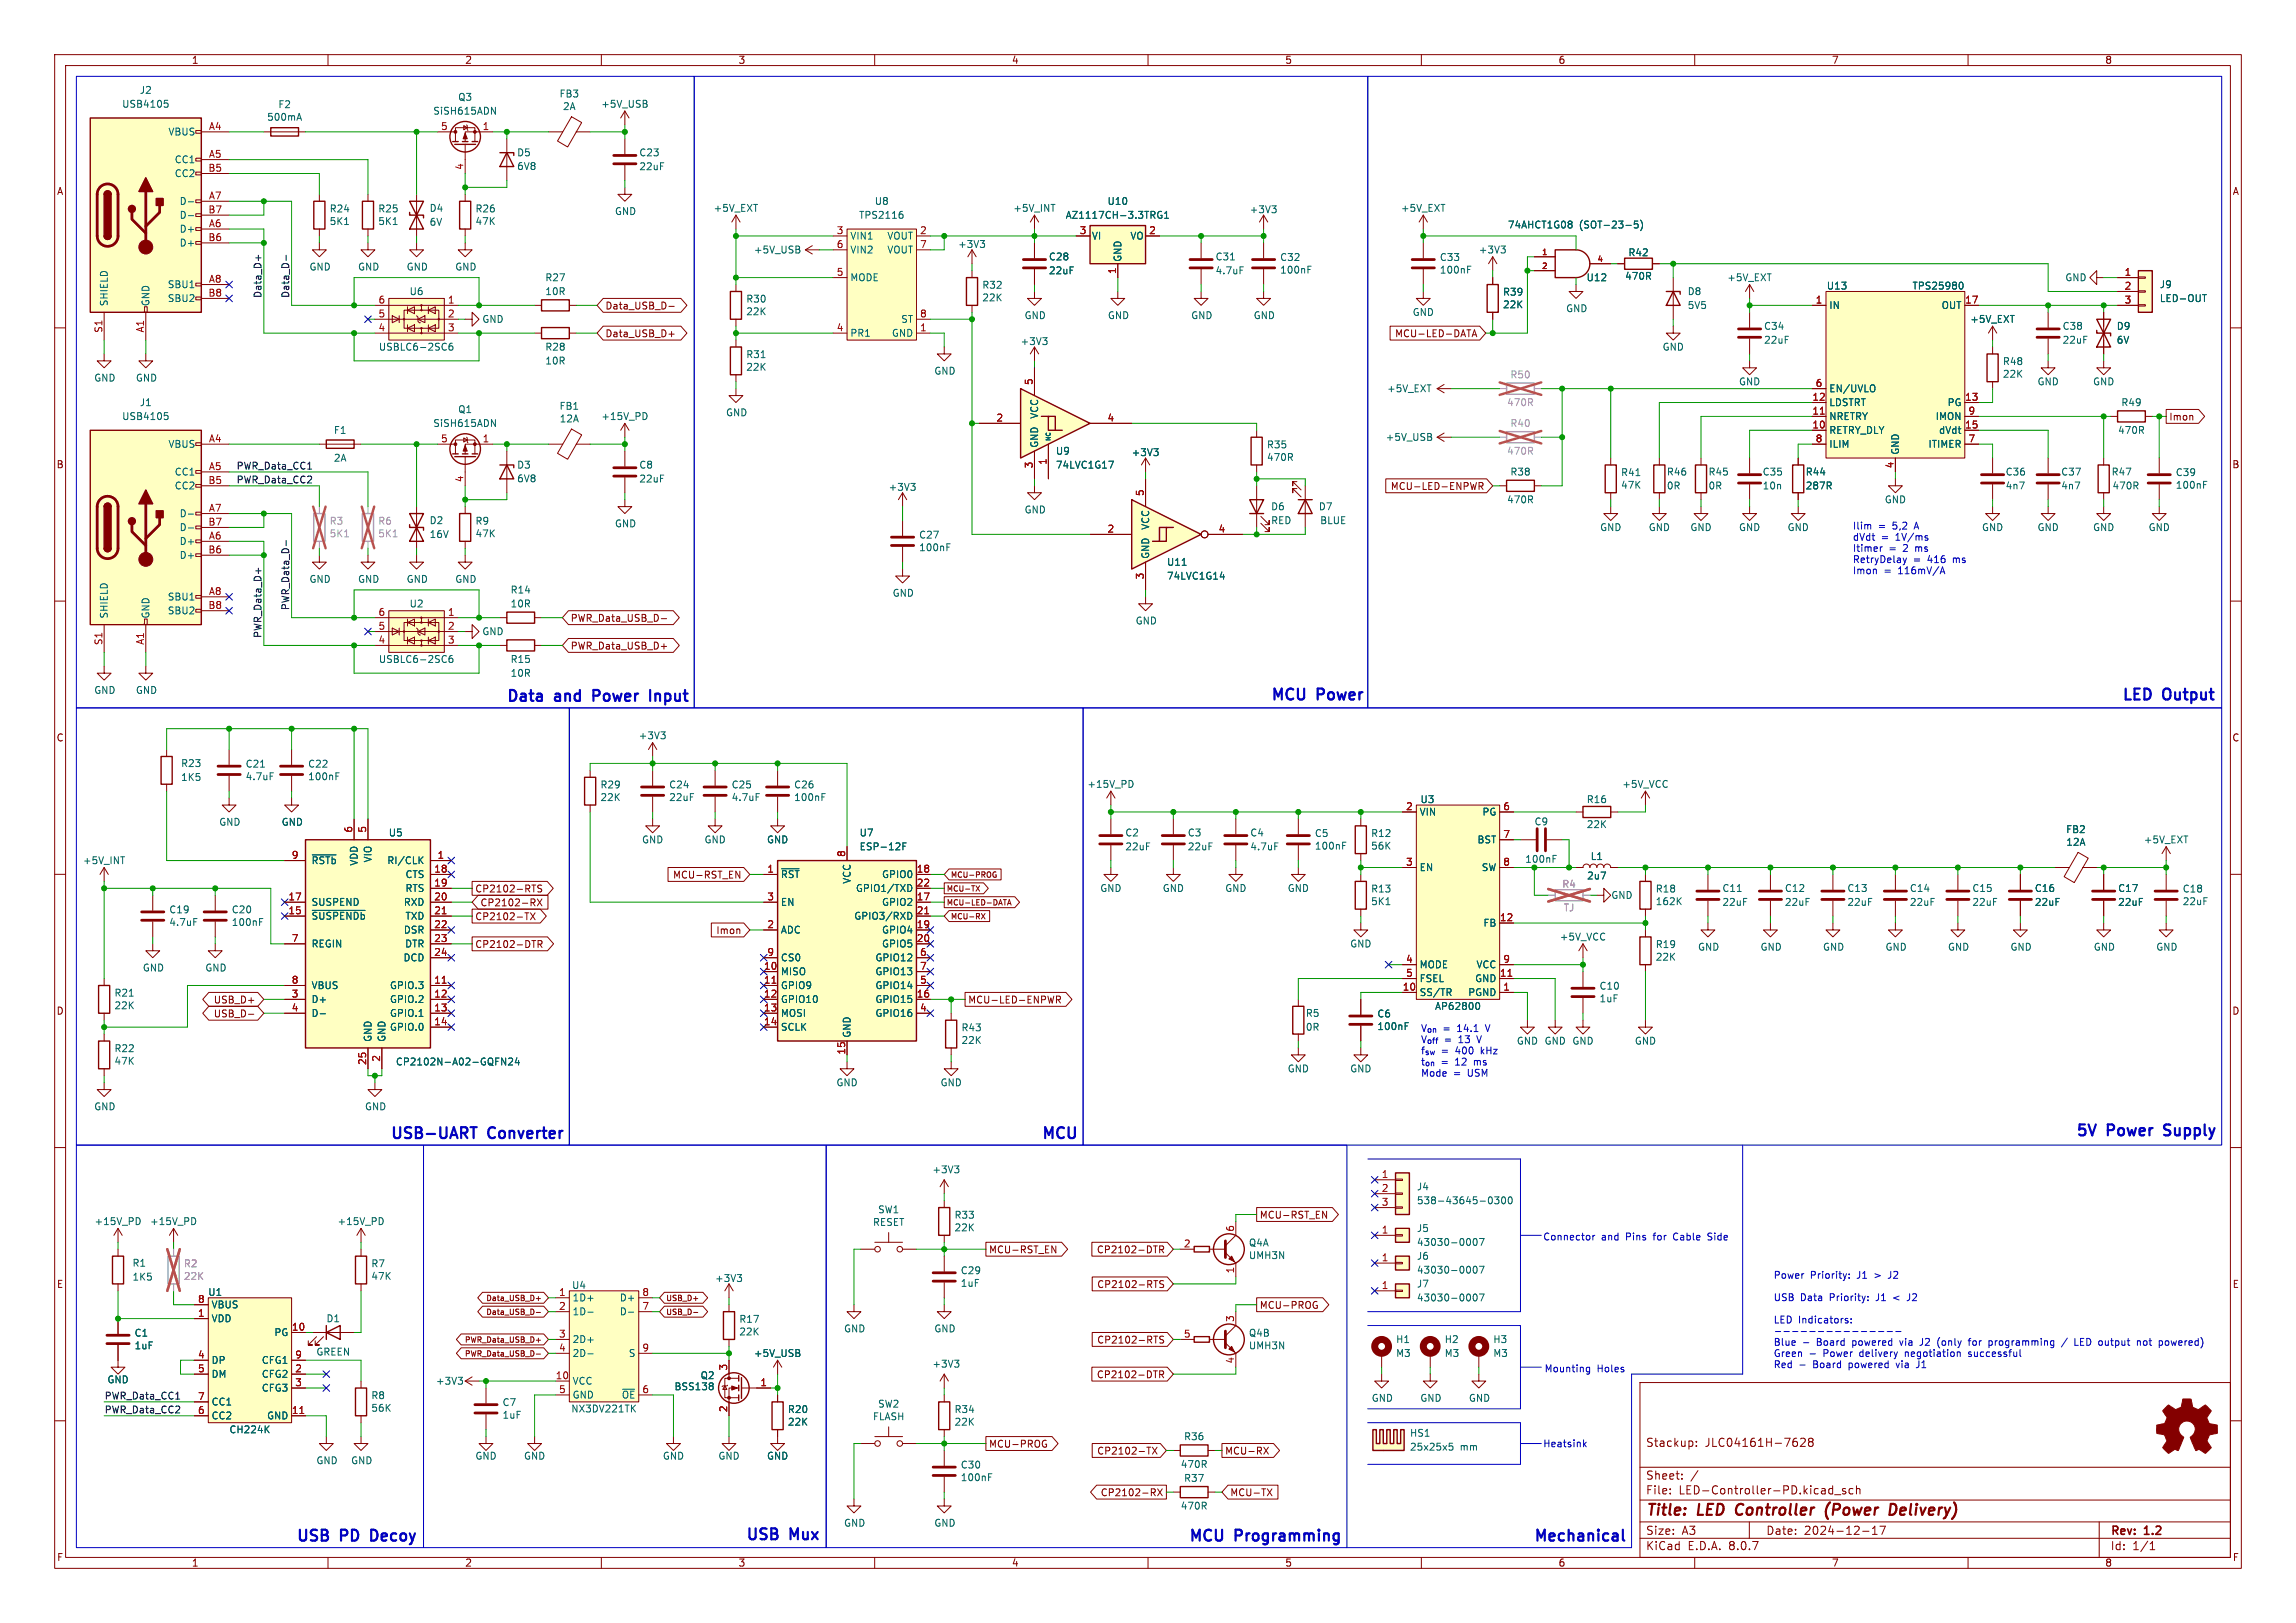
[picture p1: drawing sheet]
<svg xmlns="http://www.w3.org/2000/svg" width="420mm" height="297mm" viewBox="0 0 420 297" stroke-linecap="round" stroke-linejoin="round" font-family="sans-serif">
<defs><g id="words">
<g font-size="2.8" fill="#0000c2">
<text x="92.3" y="128.5">Data</text>
<text x="101.4" y="128.5">and</text>
<text x="109.1" y="128.5">Power</text>
<text x="120.3" y="128.5">Input</text>
<text x="232.1" y="128.3">MCU</text>
<text x="240.8" y="128.3">Power</text>
<text x="387.8" y="128.3">LED</text>
<text x="395.6" y="128.3">Output</text>
<text x="71.1" y="208.5">USB-UART</text>
<text x="89.2" y="208.5">Converter</text>
<text x="190.2" y="208.5">MCU</text>
<text x="379.4" y="208">5V</text>
<text x="385.4" y="208">Power</text>
<text x="396.5" y="208">Supply</text>
<text x="136.1" y="281.9">USB</text>
<text x="144.4" y="281.9">Mux</text>
<text x="53.8" y="282.2">USB</text>
<text x="62.2" y="282.2">PD</text>
<text x="68.5" y="282.2">Decoy</text>
<text x="217.1" y="282.2">MCU</text>
<text x="225.8" y="282.2">Programming</text>
<text x="280.2" y="282.2">Mechanical</text>
</g>
<g font-size="2.8" fill="#840000">
<text x="301" y="277.9">Title:</text>
<text x="310.6" y="277.9">LED</text>
<text x="318.4" y="277.9">Controller</text>
<text x="335.6" y="277.9">(Power</text>
<text x="348.1" y="277.9">Delivery)</text>
</g>
<g font-size="2.1" fill="#840000">
<text x="301" y="265">Stackup:</text>
<text x="311.9" y="265">JLC04161H-7628</text>
<text x="301" y="273.7">File:</text>
<text x="301" y="271">Sheet:</text>
<text x="307.1" y="273.7">LED-Controller-PD.kicad_sch</text>
<text x="301" y="281.1">Size:</text>
<text x="307.6" y="281.1">A3</text>
<text x="323" y="281.1">Date:</text>
<text x="330" y="281.1">2024-12-17</text>
<text x="386" y="281.3">Rev:</text>
<text x="392.4" y="281.3">1.2</text>
<text x="301" y="283.9">KiCad</text>
<text x="308.7" y="283.9">E.D.A.</text>
<text x="316.3" y="283.9">8.0.7</text>
<text x="386" y="283.9">Id:</text>
<text x="390.1" y="283.9">1/1</text>
</g>
<g font-size="1.8" fill="#840000">
<text x="35" y="11.9">1</text>
<text x="85" y="11.9">2</text>
<text x="135" y="11.9">3</text>
<text x="185" y="11.9">4</text>
<text x="235" y="11.9">5</text>
<text x="285" y="11.9">6</text>
<text x="335" y="11.9">7</text>
<text x="385" y="11.9">8</text>
<text x="10.3" y="35.9">A</text>
<text x="408.3" y="35.9">A</text>
<text x="110.6" y="56.8">Data_USB_D-</text>
<text x="110.6" y="61.9">Data_USB_D+</text>
<text x="255.1" y="61.9">MCU-LED-DATA</text>
<text x="396.7" y="77.2">Imon</text>
<text x="10.3" y="85.9">B</text>
<text x="254.3" y="89.9">MCU-LED-ENPWR</text>
<text x="408.2" y="85.9">B</text>
<text x="104.3" y="114">PWR_Data_USB_D-</text>
<text x="104.3" y="119.1">PWR_Data_USB_D+</text>
<text x="10.3" y="135.9">C</text>
<text x="408.2" y="135.9">C</text>
<text x="123" y="161">MCU-RST_EN</text>
<text x="86.8" y="163.5">CP2102-RTS</text>
<text x="87.8" y="166.1">CP2102-RX</text>
<text x="86.8" y="173.7">CP2102-DTR</text>
<text x="86.8" y="168.6">CP2102-TX</text>
<text x="130.9" y="171.1">Imon</text>
<text x="10.3" y="185.9">D</text>
<text x="39" y="183.8">USB_D+</text>
<text x="177" y="183.8">MCU-LED-ENPWR</text>
<text x="408.2" y="185.9">D</text>
<text x="39" y="186.4">USB_D-</text>
<text x="230.3" y="223.2">MCU-RST_EN</text>
<text x="180.8" y="229.6">MCU-RST_EN</text>
<text x="200.5" y="229.6">CP2102-DTR</text>
<text x="10.3" y="235.9">E</text>
<text x="200.6" y="235.9">CP2102-RTS</text>
<text x="230.3" y="239.7">MCU-PROG</text>
<text x="408.3" y="235.9">E</text>
<text x="200.6" y="246.1">CP2102-RTS</text>
<text x="200.5" y="252.4">CP2102-DTR</text>
<text x="180.8" y="265.1">MCU-PROG</text>
<text x="200.6" y="266.4">CP2102-TX</text>
<text x="224" y="266.4">MCU-RX</text>
<text x="201.3" y="274">CP2102-RX</text>
<text x="224.9" y="274">MCU-TX</text>
<text x="10.3" y="285.9">F</text>
<text x="35" y="286.9">1</text>
<text x="85" y="286.9">2</text>
<text x="135" y="286.9">3</text>
<text x="185" y="286.9">4</text>
<text x="235" y="286.9">5</text>
<text x="285" y="286.9">6</text>
<text x="335" y="286.9">7</text>
<text x="385" y="286.9">8</text>
<text x="408.3" y="285.9">F</text>
</g>
<g font-size="1.8" fill="#006464">
<text x="25.5" y="17.4">J2</text>
<text x="22.2" y="19.9">USB4105</text>
<text x="48.8" y="22.3">500mA</text>
<text x="50.8" y="20">F2</text>
<text x="79.2" y="21.2">SiSH615ADN</text>
<text x="83.7" y="18.6">Q3</text>
<text x="102.3" y="18">FB3</text>
<text x="102.9" y="20.3">2A</text>
<text x="109.9" y="19.9">+5V_USB</text>
<text x="30.7" y="25">VBUS</text>
<text x="94.5" y="28.8">D5</text>
<text x="116.8" y="28.8">C23</text>
<text x="31.9" y="30.1">CC1</text>
<text x="31.9" y="32.6">CC2</text>
<text x="94.5" y="31.3">6V8</text>
<text x="116.8" y="31.3">22uF</text>
<text x="32.8" y="37.7">D-</text>
<text x="32.8" y="40.2">D-</text>
<text x="60.2" y="39.1">R24</text>
<text x="60.2" y="41.4">5K1</text>
<text x="69.1" y="39.1">R25</text>
<text x="69.1" y="41.4">5K1</text>
<text x="78.5" y="39">D4</text>
<text x="78.5" y="41.5">6V</text>
<text x="86.9" y="39.1">R26</text>
<text x="86.9" y="41.4">47K</text>
<text x="112.4" y="39.5">GND</text>
<text x="130.4" y="39">+5V_EXT</text>
<text x="157" y="40.2">TPS2116</text>
<text x="159.9" y="37.7">U8</text>
<text x="185.3" y="39">+5V_INT</text>
<text x="194.8" y="40.2">AZ1117CH-3.3TRG1</text>
<text x="202.5" y="37.7">U10</text>
<text x="228.5" y="39.2">+3V3</text>
<text x="256.2" y="39">+5V_EXT</text>
<text x="32.8" y="42.8">D+</text>
<text x="32.8" y="45.3">D+</text>
<text x="137.8" y="46.6">+5V_USB</text>
<text x="155.4" y="44">VIN1</text>
<text x="155.4" y="46.6">VIN2</text>
<text x="162.2" y="44">VOUT</text>
<text x="162.2" y="46.6">VOUT</text>
<text x="175.2" y="45.6">+3V3</text>
<text x="191.8" y="47.9">C28</text>
<text x="199.6" y="44">VI</text>
<text x="206.7" y="44">VO</text>
<text x="222.3" y="47.9">C31</text>
<text x="234.1" y="48">C32</text>
<text x="263.3" y="48">C33</text>
<text x="270.4" y="46.6">+3V3</text>
<text x="275.7" y="42">74AHCT1G08</text>
<text x="288.9" y="42">(SOT-23-5)</text>
<text x="297.8" y="47.1">R42</text>
<text x="30.6" y="52.9">SBU1</text>
<text x="56.5" y="49.7">GND</text>
<text x="65.4" y="49.7">GND</text>
<text x="74.3" y="49.7">GND</text>
<text x="83.2" y="49.7">GND</text>
<text x="99.7" y="51.7">R27</text>
<text x="155.4" y="51.7">MODE</text>
<text x="179.6" y="53">R32</text>
<text x="191.8" y="50.4">22uF</text>
<text x="205.3" y="48" transform="rotate(-90 205.3 48)">GND</text>
<text x="222.3" y="50.4">4.7uF</text>
<text x="234.1" y="50.3">100nF</text>
<text x="263.3" y="50.3">100nF</text>
<text x="290.1" y="51.7">U12</text>
<text x="297.2" y="51.4">470R</text>
<text x="315.9" y="51.7">+5V_EXT</text>
<text x="334.1" y="53.2">U13</text>
<text x="349.7" y="53.2">TPS25980</text>
<text x="377.7" y="51.7">GND</text>
<text x="395" y="52.9">J9</text>
<text x="19.9" y="56.1" transform="rotate(-90 19.9 56.1)">SHIELD</text>
<text x="27.5" y="56.1" transform="rotate(-90 27.5 56.1)">GND</text>
<text x="30.6" y="55.5">SBU2</text>
<text x="74.8" y="54.2">U6</text>
<text x="88.1" y="59.3">GND</text>
<text x="99.7" y="54.2">10R</text>
<text x="136.4" y="55.6">R30</text>
<text x="136.4" y="57.9">22K</text>
<text x="164.8" y="59.3">ST</text>
<text x="179.6" y="55.3">22K</text>
<text x="187.3" y="58.6">GND</text>
<text x="202.6" y="58.6">GND</text>
<text x="217.8" y="58.6">GND</text>
<text x="229.2" y="58.6">GND</text>
<text x="258.3" y="58">GND</text>
<text x="274.8" y="54.3">R39</text>
<text x="274.8" y="56.6">22K</text>
<text x="286.4" y="57.3">GND</text>
<text x="308.6" y="54.2">D8</text>
<text x="308.6" y="56.7">5V5</text>
<text x="334.5" y="56.7">IN</text>
<text x="355.1" y="56.7">OUT</text>
<text x="360.3" y="59.3">+5V_EXT</text>
<text x="395" y="55.5">LED-OUT</text>
<text x="69.2" y="64.4">USBLC6-2SC6</text>
<text x="99.7" y="64.4">R28</text>
<text x="136.4" y="65.7">R31</text>
<text x="155.4" y="61.8">PR1</text>
<text x="163.1" y="61.8">GND</text>
<text x="186.6" y="63.3">+3V3</text>
<text x="304" y="64.4">GND</text>
<text x="322.6" y="60.6">C34</text>
<text x="322.6" y="63.1">22uF</text>
<text x="377.2" y="60.6">C38</text>
<text x="377.2" y="63.1">22uF</text>
<text x="387.1" y="60.6">D9</text>
<text x="387.1" y="63.1">6V</text>
<text x="17.1" y="70">GND</text>
<text x="24.8" y="70">GND</text>
<text x="99.7" y="66.9">10R</text>
<text x="136.4" y="68">22K</text>
<text x="170.8" y="68.8">GND</text>
<text x="253.6" y="72">+5V_EXT</text>
<text x="318" y="70.7">GND</text>
<text x="334.5" y="72">EN/UVLO</text>
<text x="366.3" y="67">R48</text>
<text x="366.3" y="69.3">22K</text>
<text x="372.6" y="70.7">GND</text>
<text x="382.8" y="70.7">GND</text>
<text x="22.2" y="77.1">USB4105</text>
<text x="25.5" y="74.5">J1</text>
<text x="83.7" y="75.8">Q1</text>
<text x="102.3" y="75.2">FB1</text>
<text x="102.3" y="77.5">12A</text>
<text x="109.9" y="77.1">+15V_PD</text>
<text x="132.7" y="76.4">GND</text>
<text x="190.1" y="76.7" transform="rotate(-90 190.1 76.7)">VCC</text>
<text x="334.5" y="77.1">NRETRY</text>
<text x="334.5" y="74.5">LDSTRT</text>
<text x="354" y="77.1">IMON</text>
<text x="356.2" y="74.5">PG</text>
<text x="387.9" y="74.5">R49</text>
<text x="30.7" y="82.1">VBUS</text>
<text x="61" y="79.6">F1</text>
<text x="79.2" y="78.3">SiSH615ADN</text>
<text x="190.1" y="82" transform="rotate(-90 190.1 82)">GND</text>
<text x="193" y="83.4">U9</text>
<text x="206.9" y="83.7">+3V3</text>
<text x="231.7" y="82.2">R35</text>
<text x="253.4" y="80.9">+5V_USB</text>
<text x="334.5" y="79.6">RETRY_DLY</text>
<text x="334.5" y="82.1">ILIM</text>
<text x="347.6" y="83.3" transform="rotate(-90 347.6 83.3)">GND</text>
<text x="352.7" y="82.1">ITIMER</text>
<text x="354.6" y="79.6">dVdt</text>
<text x="387.3" y="79.6">470R</text>
<text x="31.9" y="87.2">CC1</text>
<text x="31.9" y="89.8">CC2</text>
<text x="61" y="84.7">2A</text>
<text x="94.5" y="86">D3</text>
<text x="94.5" y="88.5">6V8</text>
<text x="116.8" y="86">C8</text>
<text x="116.8" y="88.5">22uF</text>
<text x="193" y="86">74LVC1G17</text>
<text x="231.7" y="84.6">470R</text>
<text x="276.2" y="87.2">R38</text>
<text x="296.4" y="87.3">R41</text>
<text x="296.4" y="89.6">47K</text>
<text x="304.8" y="89.8">0R</text>
<text x="304.8" y="87.2">R46</text>
<text x="312.4" y="89.8">0R</text>
<text x="312.4" y="87.2">R45</text>
<text x="322.3" y="87.2">C35</text>
<text x="322.3" y="89.8">10n</text>
<text x="330.2" y="89.8">287R</text>
<text x="330.2" y="87.2">R44</text>
<text x="366.8" y="87.2">C36</text>
<text x="366.8" y="89.8">4n7</text>
<text x="376.9" y="87.2">C37</text>
<text x="376.9" y="89.8">4n7</text>
<text x="386.2" y="87.2">R47</text>
<text x="386.3" y="89.8">470R</text>
<text x="397.9" y="89.6">100nF</text>
<text x="397.9" y="87.3">C39</text>
<text x="32.8" y="94.8">D-</text>
<text x="162.5" y="90">+3V3</text>
<text x="187.3" y="94.2">GND</text>
<text x="232.4" y="93.6">D6</text>
<text x="241.1" y="93.6">D7</text>
<text x="275.6" y="92.3">470R</text>
<text x="344.7" y="92.3">GND</text>
<text x="32.8" y="99.9">D+</text>
<text x="32.8" y="97.4">D-</text>
<text x="78.5" y="96.1">D2</text>
<text x="78.5" y="98.7">16V</text>
<text x="86.9" y="96.2">R9</text>
<text x="86.9" y="98.5">47K</text>
<text x="112.4" y="96.7">GND</text>
<text x="168" y="101.1">100nF</text>
<text x="168" y="98.8">C27</text>
<text x="210.4" y="97" transform="rotate(-90 210.4 97)">VCC</text>
<text x="232.4" y="96.1">RED</text>
<text x="241.4" y="96.1">BLUE</text>
<text x="292.6" y="97.4">GND</text>
<text x="301.5" y="97.4">GND</text>
<text x="309.1" y="97.4">GND</text>
<text x="318" y="97.4">GND</text>
<text x="326.9" y="97.4">GND</text>
<text x="362.5" y="97.4">GND</text>
<text x="372.6" y="97.4">GND</text>
<text x="382.8" y="97.4">GND</text>
<text x="392.9" y="97.4">GND</text>
<text x="32.8" y="102.5">D+</text>
<text x="56.5" y="106.9">GND</text>
<text x="65.4" y="106.9">GND</text>
<text x="74.3" y="106.9">GND</text>
<text x="83.2" y="106.9">GND</text>
<text x="210.4" y="102.4" transform="rotate(-90 210.4 102.4)">GND</text>
<text x="213.4" y="103.7">U11</text>
<text x="213.4" y="106.3">74LVC1G14</text>
<text x="19.9" y="113.3" transform="rotate(-90 19.9 113.3)">SHIELD</text>
<text x="27.5" y="113.3" transform="rotate(-90 27.5 113.3)">GND</text>
<text x="30.6" y="110.1">SBU1</text>
<text x="30.6" y="112.6">SBU2</text>
<text x="74.8" y="111.4">U2</text>
<text x="93.3" y="108.8">R14</text>
<text x="93.3" y="111.4">10R</text>
<text x="163.2" y="109.4">GND</text>
<text x="88.1" y="116.4">GND</text>
<text x="207.6" y="114.5">GND</text>
<text x="69.2" y="121.5">USBLC6-2SC6</text>
<text x="93.3" y="121.5">R15</text>
<text x="93.3" y="124.1">10R</text>
<text x="17.1" y="127.2">GND</text>
<text x="24.8" y="127.2">GND</text>
<text x="116.7" y="135.5">+3V3</text>
<text x="33" y="140.6">R23</text>
<text x="33" y="143.1">1K5</text>
<text x="44.8" y="140.7">C21</text>
<text x="44.8" y="143">4.7uF</text>
<text x="56.3" y="143">100nF</text>
<text x="56.3" y="140.7">C22</text>
<text x="109.7" y="144.5">R29</text>
<text x="109.7" y="146.8">22K</text>
<text x="122.3" y="144.5">C24</text>
<text x="122.3" y="146.8">22uF</text>
<text x="133.7" y="144.5">C25</text>
<text x="133.7" y="146.8">4.7uF</text>
<text x="145.2" y="146.8">100nF</text>
<text x="145.2" y="144.5">C26</text>
<text x="198.8" y="144.4">+15V_PD</text>
<text x="259.6" y="149.5">VIN</text>
<text x="259.7" y="147.2">U3</text>
<text x="271.1" y="149.5">PG</text>
<text x="290.2" y="147.2">R16</text>
<text x="296.7" y="144.4">+5V_VCC</text>
<text x="40" y="151.3">GND</text>
<text x="51.4" y="151.3">GND</text>
<text x="71" y="153.3">U5</text>
<text x="117.3" y="154.5">GND</text>
<text x="128.8" y="154.5">GND</text>
<text x="140.2" y="154.5">GND</text>
<text x="157.1" y="155.8">ESP-12F</text>
<text x="157.1" y="153.3">U7</text>
<text x="205.7" y="153.3">C2</text>
<text x="205.7" y="155.8">22uF</text>
<text x="217.2" y="153.3">C3</text>
<text x="217.2" y="155.8">22uF</text>
<text x="228.6" y="153.3">C4</text>
<text x="228.6" y="155.8">4.7uF</text>
<text x="240.4" y="153.4">C5</text>
<text x="240.4" y="155.7">100nF</text>
<text x="250.7" y="153.4">R12</text>
<text x="250.7" y="155.7">56K</text>
<text x="270.2" y="154.5">BST</text>
<text x="280.6" y="151.2">C9</text>
<text x="290.2" y="151.7">22K</text>
<text x="377.8" y="152.7">FB2</text>
<text x="377.9" y="155">12A</text>
<text x="392.1" y="154.5">+5V_EXT</text>
<text x="15.1" y="158.3">+5V_INT</text>
<text x="56.9" y="158.3">~{RSTb}</text>
<text x="65.6" y="158.5" transform="rotate(-90 65.6 158.5)">VDD</text>
<text x="68.2" y="157.9" transform="rotate(-90 68.2 157.9)">VIO</text>
<text x="70.7" y="158.3">RI/CLK</text>
<text x="74.1" y="160.9">CTS</text>
<text x="142.7" y="160.9">~{RST}</text>
<text x="155.8" y="161.8" transform="rotate(-90 155.8 161.8)">VCC</text>
<text x="161.2" y="160.9">GPIO0</text>
<text x="259.6" y="159.6">EN</text>
<text x="270.9" y="159.6">SW</text>
<text x="278.9" y="158.1">100nF</text>
<text x="290.2" y="161.1">2u7</text>
<text x="290.9" y="157.6">L1</text>
<text x="30.9" y="167.3">C19</text>
<text x="42.3" y="167.3">C20</text>
<text x="56.9" y="166">SUSPEND</text>
<text x="73.8" y="166">RXD</text>
<text x="74.1" y="163.4">RTS</text>
<text x="142.7" y="166">EN</text>
<text x="156.5" y="163.4">GPIO1/TXD</text>
<text x="161.2" y="166">GPIO2</text>
<text x="201.2" y="163.4">GND</text>
<text x="212.6" y="163.4">GND</text>
<text x="224" y="163.4">GND</text>
<text x="235.5" y="163.4">GND</text>
<text x="250.7" y="163.5">R13</text>
<text x="250.7" y="165.8">5K1</text>
<text x="294.6" y="164.7">GND</text>
<text x="302.8" y="165.8">162K</text>
<text x="302.8" y="163.5">R18</text>
<text x="315" y="163.4">C11</text>
<text x="315" y="166">22uF</text>
<text x="326.4" y="163.4">C12</text>
<text x="326.4" y="166">22uF</text>
<text x="337.8" y="163.4">C13</text>
<text x="337.8" y="166">22uF</text>
<text x="349.3" y="163.4">C14</text>
<text x="349.3" y="166">22uF</text>
<text x="360.7" y="163.4">C15</text>
<text x="360.7" y="166">22uF</text>
<text x="372.1" y="163.4">C16</text>
<text x="372.1" y="166">22uF</text>
<text x="387.4" y="163.4">C17</text>
<text x="387.4" y="166">22uF</text>
<text x="399.2" y="163.5">C18</text>
<text x="399.2" y="165.8">22uF</text>
<text x="30.9" y="169.6">4.7uF</text>
<text x="42.3" y="169.6">100nF</text>
<text x="56.9" y="168.5">~{SUSPENDb}</text>
<text x="56.9" y="173.6">REGIN</text>
<text x="73.8" y="171">DSR</text>
<text x="74" y="173.6">DTR</text>
<text x="74.1" y="168.5">TXD</text>
<text x="142.7" y="171">ADC</text>
<text x="156.2" y="168.5">GPIO3/RXD</text>
<text x="161.2" y="171">GPIO4</text>
<text x="161.2" y="173.6">GPIO5</text>
<text x="246.9" y="173.6">GND</text>
<text x="271.3" y="169.8">FB</text>
<text x="285.2" y="172.3">+5V_VCC</text>
<text x="302.8" y="173.7">R19</text>
<text x="26" y="178">GND</text>
<text x="37.5" y="178">GND</text>
<text x="73.7" y="176.1">DCD</text>
<text x="142.7" y="178.7">MISO</text>
<text x="142.7" y="176.1">CS0</text>
<text x="160" y="176.1">GPIO12</text>
<text x="160" y="178.7">GPIO13</text>
<text x="259.6" y="177.4">MODE</text>
<text x="259.6" y="179.9">FSEL</text>
<text x="269.7" y="179.9">GND</text>
<text x="270" y="177.4">VCC</text>
<text x="302.8" y="176">22K</text>
<text x="310.5" y="174.2">GND</text>
<text x="321.9" y="174.2">GND</text>
<text x="333.4" y="174.2">GND</text>
<text x="344.8" y="174.2">GND</text>
<text x="356.2" y="174.2">GND</text>
<text x="367.7" y="174.2">GND</text>
<text x="382.9" y="174.2">GND</text>
<text x="394.3" y="174.2">GND</text>
<text x="20.8" y="182.6">R21</text>
<text x="20.8" y="184.9">22K</text>
<text x="56.9" y="183.7">D+</text>
<text x="56.9" y="181.2">VBUS</text>
<text x="71.2" y="181.2">GPIO.3</text>
<text x="71.2" y="183.7">GPIO.2</text>
<text x="142.7" y="181.2">GPIO9</text>
<text x="142.7" y="183.7">GPIO10</text>
<text x="160" y="183.7">GPIO15</text>
<text x="160" y="181.2">GPIO14</text>
<text x="259.6" y="182.5">SS/TR</text>
<text x="262.4" y="185">AP62800</text>
<text x="268.5" y="182.5">PGND</text>
<text x="292.5" y="183.6">1uF</text>
<text x="292.5" y="181.3">C10</text>
<text x="56.9" y="186.3">D-</text>
<text x="68.2" y="190.8" transform="rotate(-90 68.2 190.8)">GND</text>
<text x="70.7" y="190.8" transform="rotate(-90 70.7 190.8)">GND</text>
<text x="71.2" y="186.3">GPIO.1</text>
<text x="71.2" y="188.8">GPIO.0</text>
<text x="142.7" y="186.3">MOSI</text>
<text x="142.7" y="188.8">SCLK</text>
<text x="155.8" y="190" transform="rotate(-90 155.8 190)">GND</text>
<text x="160" y="186.3">GPIO16</text>
<text x="175.8" y="188.9">R43</text>
<text x="175.8" y="191.2">22K</text>
<text x="238.8" y="186.3">R5</text>
<text x="238.8" y="188.8">0R</text>
<text x="251.9" y="186.4">C6</text>
<text x="251.9" y="188.7">100nF</text>
<text x="277.4" y="191.4">GND GND GND</text>
<text x="299" y="191.4">GND</text>
<text x="20.8" y="192.7">R22</text>
<text x="20.8" y="195">47K</text>
<text x="72.3" y="195.2">CP2102N-A02-GQFN24</text>
<text x="235.5" y="196.4">GND</text>
<text x="246.9" y="196.4">GND</text>
<text x="17.1" y="203.4">GND</text>
<text x="66.7" y="203.4">GND</text>
<text x="152.9" y="199">GND</text>
<text x="172" y="199">GND</text>
<text x="170.5" y="214.9">+3V3</text>
<text x="259.1" y="218">J4</text>
<text x="259.1" y="220.6">538-43645-0300</text>
<text x="17.2" y="224.4">+15V_PD</text>
<text x="27.4" y="224.4">+15V_PD</text>
<text x="61.6" y="224.4">+15V_PD</text>
<text x="159.6" y="224.5">RESET</text>
<text x="160.5" y="222.2">SW1</text>
<text x="174.5" y="223.2">R33</text>
<text x="174.5" y="225.5">22K</text>
<text x="259.1" y="225.7">J5</text>
<text x="24.1" y="232">R1</text>
<text x="67.8" y="232.1">R7</text>
<text x="175.7" y="233.4">C29</text>
<text x="228.4" y="228.3">Q4A</text>
<text x="228.4" y="230.6">UMH3N</text>
<text x="259.1" y="228.2">43030-0007</text>
<text x="259.1" y="230.7">J6</text>
<text x="259.1" y="233.3">43030-0007</text>
<text x="24.1" y="234.5">1K5</text>
<text x="38" y="237.3">U1</text>
<text x="38.6" y="239.6">VBUS</text>
<text x="67.8" y="234.4">47K</text>
<text x="104.5" y="236.1">U4</text>
<text x="104.6" y="238.4">1D+</text>
<text x="113.3" y="238.4">D+</text>
<text x="130.7" y="234.8">+3V3</text>
<text x="175.7" y="235.7">1uF</text>
<text x="259.1" y="235.8">J7</text>
<text x="259.1" y="238.4">43030-0007</text>
<text x="24.5" y="244.8">C1</text>
<text x="38.6" y="242.2">VDD</text>
<text x="50.1" y="244.7">PG</text>
<text x="59.6" y="242.2">D1</text>
<text x="104.6" y="240.9">1D-</text>
<text x="104.6" y="246">2D+</text>
<text x="113.3" y="240.9">D-</text>
<text x="135.1" y="242.3">R17</text>
<text x="135.1" y="244.6">22K</text>
<text x="154.3" y="244">GND</text>
<text x="170.8" y="244">GND</text>
<text x="228.4" y="244.8">Q4B</text>
<text x="255.3" y="246">H1</text>
<text x="264.2" y="246">H2</text>
<text x="273.1" y="246">H3</text>
<text x="24.5" y="247.1">1uF</text>
<text x="38.6" y="249.8">DP</text>
<text x="47.8" y="249.8">CFG1</text>
<text x="57.8" y="248.3">GREEN</text>
<text x="104.6" y="248.5">2D-</text>
<text x="114.9" y="248.5">S</text>
<text x="137.8" y="248.5">+5V_USB</text>
<text x="170.5" y="250.5">+3V3</text>
<text x="228.4" y="247.1">UMH3N</text>
<text x="255.3" y="248.5">M3</text>
<text x="264.2" y="248.5">M3</text>
<text x="273.1" y="248.5">M3</text>
<text x="19.6" y="253.3">GND</text>
<text x="38.6" y="252.3">DM</text>
<text x="38.6" y="257.4">CC1</text>
<text x="47.8" y="252.3">CFG2</text>
<text x="47.8" y="254.9">CFG3</text>
<text x="67.8" y="256.2">R8</text>
<text x="79.7" y="253.6">+3V3</text>
<text x="91.8" y="257.5">C7</text>
<text x="104.6" y="253.6">VCC</text>
<text x="104.6" y="256.1">GND</text>
<text x="113.6" y="256.1">~{OE}</text>
<text x="123.3" y="254.6">BSS138</text>
<text x="128.1" y="252.6">Q2</text>
<text x="160.5" y="257.8">SW2</text>
<text x="250.8" y="256.7">GND</text>
<text x="259.7" y="256.7">GND</text>
<text x="268.6" y="256.7">GND</text>
<text x="38.6" y="259.9">CC2</text>
<text x="41.9" y="262.5">CH224K</text>
<text x="48.8" y="259.9">GND</text>
<text x="67.8" y="258.5">56K</text>
<text x="91.8" y="259.8">1uF</text>
<text x="104.4" y="258.7">NX3DV221TK</text>
<text x="144" y="258.8">R20</text>
<text x="144" y="261.1">22K</text>
<text x="159.6" y="260.1">FLASH</text>
<text x="174.5" y="258.8">R34</text>
<text x="174.5" y="261.1">22K</text>
<text x="216.5" y="263.8">R36</text>
<text x="257.8" y="263.1">HS1</text>
<text x="57.8" y="268.1">GND</text>
<text x="64.1" y="268.1">GND</text>
<text x="86.9" y="267.3">GND</text>
<text x="95.8" y="267.3">GND</text>
<text x="121.2" y="267.3">GND</text>
<text x="131.3" y="267.3">GND</text>
<text x="140.2" y="267.3">GND</text>
<text x="175.7" y="268.9">C30</text>
<text x="215.9" y="268.8">470R</text>
<text x="257.8" y="265.7">25x25x5</text>
<text x="267.1" y="265.7">mm</text>
<text x="175.7" y="271.2">100nF</text>
<text x="216.5" y="271.4">R37</text>
<text x="154.3" y="279.6">GND</text>
<text x="170.8" y="279.6">GND</text>
<text x="215.9" y="276.5">470R</text>
</g>
<g font-size="1.8" fill="#a90000">
<text x="38.1" y="23.9">A4</text>
<text x="80.6" y="23.9">5</text>
<text x="88.2" y="23.9">1</text>
<text x="38.1" y="29">A5</text>
<text x="38" y="31.5">B5</text>
<text x="84.8" y="31.2" transform="rotate(-90 84.8 31.2)">4</text>
<text x="38" y="39.1">B7</text>
<text x="38.1" y="41.7">A6</text>
<text x="38.1" y="36.6">A7</text>
<text x="38" y="44.2">B6</text>
<text x="153" y="42.9">3</text>
<text x="153" y="45.5">6</text>
<text x="168.2" y="42.9">2</text>
<text x="168.2" y="45.5">7</text>
<text x="197.4" y="42.9">3</text>
<text x="210.1" y="42.9">2</text>
<text x="38.1" y="51.8">A8</text>
<text x="153" y="50.5">5</text>
<text x="204.2" y="50.2" transform="rotate(-90 204.2 50.2)">1</text>
<text x="388.5" y="50.5">1</text>
<text x="388.5" y="53.1">2</text>
<text x="38" y="54.4">B8</text>
<text x="69.1" y="58.2">5</text>
<text x="69.1" y="55.6">6</text>
<text x="81.8" y="55.6">1</text>
<text x="81.8" y="58.2">2</text>
<text x="168.2" y="58.2">8</text>
<text x="332" y="55.6">1</text>
<text x="359.4" y="55.6">17</text>
<text x="388.5" y="55.6">3</text>
<text x="18.8" y="61" transform="rotate(-90 18.8 61)">S1</text>
<text x="26.4" y="60.9" transform="rotate(-90 26.4 60.9)">A1</text>
<text x="69.1" y="60.7">4</text>
<text x="81.8" y="60.7">3</text>
<text x="153" y="60.7">4</text>
<text x="168.2" y="60.7">1</text>
<text x="189" y="70.6" transform="rotate(-90 189 70.6)">5</text>
<text x="332" y="70.9">6</text>
<text x="182.2" y="77.2">2</text>
<text x="202.5" y="77.2">4</text>
<text x="331.4" y="75.9">11</text>
<text x="331.4" y="73.4">12</text>
<text x="359.4" y="73.4">13</text>
<text x="360" y="75.9">9</text>
<text x="38.1" y="81">A4</text>
<text x="80.6" y="81">5</text>
<text x="88.2" y="81">1</text>
<text x="331.4" y="78.5">10</text>
<text x="332" y="81">8</text>
<text x="359.4" y="78.5">15</text>
<text x="360" y="81">7</text>
<text x="38" y="88.6">B5</text>
<text x="38.1" y="86.1">A5</text>
<text x="84.8" y="88.3" transform="rotate(-90 84.8 88.3)">4</text>
<text x="189" y="85.8" transform="rotate(-90 189 85.8)">3</text>
<text x="191.5" y="85.2" transform="rotate(-90 191.5 85.2)">1</text>
<text x="346.5" y="85.8" transform="rotate(-90 346.5 85.8)">4</text>
<text x="38.1" y="93.7">A7</text>
<text x="209.3" y="90.9" transform="rotate(-90 209.3 90.9)">5</text>
<text x="38" y="101.3">B6</text>
<text x="38" y="96.3">B7</text>
<text x="38.1" y="98.8">A6</text>
<text x="202.5" y="97.5">2</text>
<text x="222.8" y="97.5">4</text>
<text x="209.3" y="106.1" transform="rotate(-90 209.3 106.1)">3</text>
<text x="38" y="111.5">B8</text>
<text x="38.1" y="109">A8</text>
<text x="69.1" y="112.8">6</text>
<text x="81.8" y="112.8">1</text>
<text x="18.8" y="118.2" transform="rotate(-90 18.8 118.2)">S1</text>
<text x="26.4" y="118.1" transform="rotate(-90 26.4 118.1)">A1</text>
<text x="69.1" y="117.9">4</text>
<text x="69.1" y="115.3">5</text>
<text x="81.8" y="115.3">2</text>
<text x="81.8" y="117.9">3</text>
<text x="257.1" y="148.3">2</text>
<text x="274.9" y="148.3">6</text>
<text x="64.5" y="152.5" transform="rotate(-90 64.5 152.5)">6</text>
<text x="67.1" y="152.5" transform="rotate(-90 67.1 152.5)">5</text>
<text x="274.9" y="153.4">7</text>
<text x="53.3" y="157.2">9</text>
<text x="79.3" y="159.8">18</text>
<text x="79.9" y="157.2">1</text>
<text x="140.3" y="159.8">1</text>
<text x="154.7" y="156.9" transform="rotate(-90 154.7 156.9)">8</text>
<text x="167.6" y="159.8">18</text>
<text x="257.1" y="158.5">3</text>
<text x="274.9" y="158.5">8</text>
<text x="52.7" y="167.4">15</text>
<text x="52.7" y="164.8">17</text>
<text x="79.3" y="162.3">19</text>
<text x="79.3" y="164.8">20</text>
<text x="79.3" y="167.4">21</text>
<text x="140.3" y="164.8">3</text>
<text x="167.6" y="164.8">17</text>
<text x="167.6" y="167.4">21</text>
<text x="167.6" y="162.3">22</text>
<text x="53.3" y="172.5">7</text>
<text x="79.3" y="169.9">22</text>
<text x="79.3" y="172.5">23</text>
<text x="140.3" y="169.9">2</text>
<text x="167.6" y="169.9">19</text>
<text x="167.6" y="172.5">20</text>
<text x="274.3" y="168.7">12</text>
<text x="79.3" y="175">24</text>
<text x="139.7" y="177.5">10</text>
<text x="140.3" y="175">9</text>
<text x="168.2" y="175">6</text>
<text x="168.2" y="177.5">7</text>
<text x="257.1" y="176.3">4</text>
<text x="257.1" y="178.8">5</text>
<text x="274.3" y="178.8">11</text>
<text x="274.9" y="176.3">9</text>
<text x="53.3" y="182.6">3</text>
<text x="53.3" y="185.2">4</text>
<text x="53.3" y="180.1">8</text>
<text x="79.3" y="180.1">11</text>
<text x="79.3" y="182.6">12</text>
<text x="79.3" y="185.2">13</text>
<text x="139.7" y="180.1">11</text>
<text x="139.7" y="182.6">12</text>
<text x="139.7" y="185.2">13</text>
<text x="167.6" y="182.6">16</text>
<text x="168.2" y="185.2">4</text>
<text x="168.2" y="180.1">5</text>
<text x="256.5" y="181.4">10</text>
<text x="274.9" y="181.4">1</text>
<text x="79.3" y="187.7">14</text>
<text x="139.7" y="187.7">14</text>
<text x="67.1" y="195" transform="rotate(-90 67.1 195)">25</text>
<text x="69.6" y="194.4" transform="rotate(-90 69.6 194.4)">2</text>
<text x="154.7" y="193.1" transform="rotate(-90 154.7 193.1)">15</text>
<text x="252.7" y="215.6">1</text>
<text x="252.7" y="218.2">2</text>
<text x="252.7" y="220.7">3</text>
<text x="225.8" y="225.5" transform="rotate(-90 225.8 225.5)">6</text>
<text x="252.7" y="225.8">1</text>
<text x="216.5" y="228.3">2</text>
<text x="225.8" y="233.1" transform="rotate(-90 225.8 233.1)">1</text>
<text x="252.7" y="230.9">1</text>
<text x="36.1" y="238.5">8</text>
<text x="102.2" y="237.2">1</text>
<text x="102.2" y="239.8">2</text>
<text x="117.4" y="239.8">7</text>
<text x="117.4" y="237.2">8</text>
<text x="252.7" y="236">1</text>
<text x="36.1" y="241">1</text>
<text x="53.3" y="243.6">10</text>
<text x="102.2" y="244.9">3</text>
<text x="216.5" y="244.9">5</text>
<text x="225.8" y="242" transform="rotate(-90 225.8 242)">3</text>
<text x="36.1" y="248.7">4</text>
<text x="36.1" y="251.2">5</text>
<text x="53.9" y="251.2">2</text>
<text x="53.9" y="248.7">9</text>
<text x="102.2" y="247.4">4</text>
<text x="117.4" y="247.4">9</text>
<text x="133.1" y="250.9" transform="rotate(-90 133.1 250.9)">3</text>
<text x="225.8" y="249.6" transform="rotate(-90 225.8 249.6)">4</text>
<text x="36.1" y="256.3">7</text>
<text x="53.9" y="253.7">3</text>
<text x="101.6" y="252.5">10</text>
<text x="102.2" y="255">5</text>
<text x="117.4" y="255">6</text>
<text x="139" y="253.7">1</text>
<text x="36.1" y="258.8">6</text>
<text x="53.3" y="258.8">11</text>
<text x="133.1" y="258.5" transform="rotate(-90 133.1 258.5)">2</text>
</g>
<g font-size="1.8" fill="#0f0f0f">
<text x="47.9" y="54.6" transform="rotate(-90 47.9 54.6)">Data_D+</text>
<text x="53" y="54.6" transform="rotate(-90 53 54.6)">Data_D-</text>
<text x="43.2" y="86">PWR_Data_CC1</text>
<text x="43.2" y="88.6">PWR_Data_CC2</text>
<text x="53" y="111.8" transform="rotate(-90 53 111.8)">PWR_Data_D-</text>
<text x="47.9" y="116.8" transform="rotate(-90 47.9 116.8)">PWR_Data_D+</text>
<text x="19" y="256.2">PWR_Data_CC1</text>
<text x="19" y="258.7">PWR_Data_CC2</text>
</g>
<g font-size="1.8" fill="#989898">
<text x="276.2" y="69.4">R50</text>
<text x="275.6" y="74.5">470R</text>
<text x="275.6" y="83.4">470R</text>
<text x="276.2" y="78.3">R40</text>
<text x="60.2" y="96.2">R3</text>
<text x="60.2" y="98.5">5K1</text>
<text x="69.1" y="96.2">R6</text>
<text x="69.1" y="98.5">5K1</text>
<text x="285.7" y="162.7">R4</text>
<text x="286" y="167">TJ</text>
<text x="33.5" y="232.1">R2</text>
<text x="33.5" y="234.4">22K</text>
</g>
<g font-size="1.8" fill="#0000c2">
<text x="338.8" y="97.1">Ilim</text>
<text x="338.8" y="99.2">dVdt</text>
<text x="338.8" y="101.2">Itimer</text>
<text x="343.6" y="97.1">=</text>
<text x="344.1" y="99.2">=</text>
<text x="345.5" y="101.2">=</text>
<text x="346.3" y="97.1">5,2</text>
<text x="346.9" y="99.2">1V/ms</text>
<text x="348.3" y="101.2">2</text>
<text x="350.5" y="97.1">A</text>
<text x="350.6" y="101.2">ms</text>
<text x="338.8" y="103.2">RetryDelay</text>
<text x="338.8" y="105.3">Imon</text>
<text x="344.6" y="105.3">=</text>
<text x="347.3" y="105.3">116mV/A</text>
<text x="350" y="103.2">=</text>
<text x="352.7" y="103.2">416</text>
<text x="357.5" y="103.2">ms</text>
<text x="259.8" y="189.1">V_{on}</text>
<text x="259.8" y="191.1">V_{off}</text>
<text x="263.9" y="189.1">=</text>
<text x="264.2" y="191.1">=</text>
<text x="266.7" y="189.1">14.1</text>
<text x="266.9" y="191.1">13</text>
<text x="270.5" y="191.1">V</text>
<text x="272.1" y="189.1">V</text>
<text x="259.8" y="193.1">f_{sw}</text>
<text x="259.8" y="195.2">t_{on}</text>
<text x="259.8" y="197.2">Mode</text>
<text x="263.6" y="195.2">=</text>
<text x="263.6" y="193.1">=</text>
<text x="265.9" y="197.2">=</text>
<text x="266.3" y="195.2">12</text>
<text x="266.4" y="193.1">400</text>
<text x="268.6" y="197.2">USM</text>
<text x="269.9" y="195.2">ms</text>
<text x="271.2" y="193.1">kHz</text>
<text x="282.2" y="227.1">Connector</text>
<text x="292.9" y="227.1">and</text>
<text x="297.5" y="227.1">Pins</text>
<text x="302.8" y="227.1">for</text>
<text x="306.6" y="227.1">Cable</text>
<text x="313.1" y="227.1">Side</text>
<text x="324.4" y="234.1">Power</text>
<text x="324.4" y="238.2">USB</text>
<text x="329.3" y="238.2">Data</text>
<text x="331.2" y="234.1">Priority:</text>
<text x="334.8" y="238.2">Priority:</text>
<text x="339.8" y="234.1">J1</text>
<text x="343.2" y="234.1">&gt;</text>
<text x="343.5" y="238.2">J1</text>
<text x="345.9" y="234.1">J2</text>
<text x="346.8" y="238.2">&lt;</text>
<text x="349.6" y="238.2">J2</text>
<text x="324.4" y="242.3">LED Indicators:</text>
<text x="282.4" y="251.2">Mounting</text>
<text x="292.1" y="251.2">Holes</text>
<text x="324.4" y="246.4">Blue</text>
<text x="324.4" y="248.4">Green</text>
<text x="324.4" y="250.4">Red</text>
<text x="331.8" y="250.4">Board</text>
<text x="332.4" y="246.4">Board</text>
<text x="333.7" y="248.4">Power</text>
<text x="338.5" y="250.4">powered</text>
<text x="339.1" y="246.4">powered</text>
<text x="340.4" y="248.4">delivery</text>
<text x="347.4" y="250.4">via</text>
<text x="348" y="246.4">via</text>
<text x="348.9" y="248.4">negotiation</text>
<text x="351.3" y="250.4">J1</text>
<text x="351.9" y="246.4">J2</text>
<text x="355.3" y="246.4">(only</text>
<text x="360.8" y="248.4">successful</text>
<text x="361.2" y="246.4">for</text>
<text x="365.1" y="246.4">programming</text>
<text x="378.7" y="246.4">/</text>
<text x="381.2" y="246.4">LED output</text>
<text x="393" y="246.4">not</text>
<text x="397.2" y="246.4">powered)</text>
<text x="282.2" y="264.9">Heatsink</text>
</g>
<g font-size="1.4" fill="#a90000">
<text x="282" y="46.7">1</text>
<text x="282" y="49.3">2</text>
<text x="292.1" y="48">4</text>
</g>
<g font-size="1.4" fill="#840000">
<text x="173.8" y="160.8">MCU-PROG</text>
<text x="173.1" y="163.4">MCU-TX</text>
<text x="173.1" y="165.9">MCU-LED-DATA</text>
<text x="173.8" y="168.4">MCU-RX</text>
<text x="88.8" y="238.3">Data_USB_D+</text>
<text x="121.8" y="238.3">USB_D+</text>
<text x="84.9" y="245.9">PWR_Data_USB_D+</text>
<text x="88.8" y="240.8">Data_USB_D-</text>
<text x="121.8" y="240.8">USB_D-</text>
<text x="84.9" y="248.4">PWR_Data_USB_D-</text>
</g>
<text font-size="1.1" fill="#006464" x="192.4" y="80.8" transform="rotate(-90 192.4 80.8)">NC</text>
</g></defs>
<g fill="none" stroke="#840000" stroke-width=".18">
<path d="M10 10h400v277h-400zM12 12h396v273h-396zM60 10v2M110 10v2M160 10v2M210 10v2M260 10v2M310 10v2M360 10v2M48.3 24.1h7.6M134.6 39.4l-.7 1.2M134.6 39.4v2.5"/>
<path d="M134.6 39.4l.8 1.2M67.3 44.5v1.2h1.3l-1.3 1.3-1.3-1.3h1.3M147.3 45.7l1.3 .8M147.3 45.7h2.6M148.6 45l-1.3 .7M260.3 53.3v1.3h1.3l-1.3 1.3-1.2-1.3h1.2M273 50.8v1.3M273 57.2v1.2M10 60h2M408 60h2M10 110h2M408 110h2"/>
<path d="M53.3 137.2v2.8M10 160h2M53.3 142v2.8M408 160h2M10 210h2M408 210h2M66 224.8l-.7 1.3M66 224.8v2.5M66 224.8l.8 1.3M133.3 234.9l-.7 1.3M133.3 234.9v2.6M133.3 238.8v1.2"/>
<path d="M133.3 234.9l.8 1.3M133.3 245.1v1.3M142.2 248.9l-.7 1.3M142.2 248.9v2.6M142.2 248.9l.8 1.3M300 253h108v32h-108zM10 260h2M300 278.5h108M300 274.5h108M300 268.5h108M305.5 273.2v.2M305.5 272.5v.1"/>
<path d="M307.7 270.5v.2M307.7 269.8v.1M310.3 264.5v.2M310.3 263.8v.1M310.6 269.1l-1.3 1.9M320 278.5v3M329.4 263.3l.5-.1 .3 .1v.3l-.9 1.1h.9M331.1 263.8l-.3-.3 .3-.3 .4 .1 .2 .2-.3 .3M331.1 263.8l-.3 .3 .1 .4 .2 .2 .4-.1 .2-.2-.1-.4-.2-.2M331.1 263.8h.3M334.8 272.4l.4 .1M335.2 271.9v1.5"/>
<path d="M335.2 273.3l-.4 .1M335.6 273.5h1.1M337.6 272.5l-.4-.1-.2 .2 .1 .2 .5 .2v.3h-.6M338.9 272.5l-.4-.1-.3 .3v.4l.2 .2h.5M339.6 272.5l.2-.1 .4 .1v.9M339.6 271.9v1.5M342.5 279.7l.4-.4v1.5M344.9 279.3l-.7 1.5M384 278.5v6.5M408 260h2M60 285v2M110 285v2"/>
<path d="M160 285v2M210 285v2M260 285v2M300 281.5h108M310 285v2M340.7 280.2h1.2M342.5 280.8h.9M360 285v2M393.3 283.6h.9M393.3 282.5l.4-.4v1.5"/>
</g>
<path d="M317.8 275.5a1.27 1.27 0 0 0 0 1.6M334.8 274.9a2.35 2.35 0 0 0-.4 3.1M345.9 275.2h.4a1.08 1.08 0 0 1 .6 1.1 1.08 1.08 0 0 1-.8 .9" fill="none" stroke="#840000" stroke-width=".4"/>
<path d="M54.4 21.7h.6M54.7 20.7l.5 1.3M146 45.6l.3 .3v.3l-.2 .1M146.1 45.1l.2 .2-.2 .3M61.5 142h.4M61.5 141.4h.6M69.7 222.8a.68 .68 0 0 1 .4 .7 .68 .68 0 0 1-.4 .6M134.9 233.2h.7l-.4 .5M135.4 233.7l.2 .3v.3l-.2 .2M146 247.6l.3 .2v.3l-.2 .1M146.1 247l.2 .2-.2 .3" fill="none" stroke="#006464" stroke-width=".18"/>
<path d="M275.6 70.1h5.1v2h-5.1z" fill="none" stroke="#a1a1a1" stroke-width=".25"/>
<path d="M274.3 71.1h1.3M280.7 71.1h1.2" fill="none" stroke="#a1a1a1" stroke-width=".18"/>
<path d="M274.3 70l7.6 2.3M281.9 70l-7.6 2.3" fill="none" stroke="#e65255" stroke-width=".46"/>
<path d="M49.5 23.4h5.1v1.5h-5.1zM272 52.1h2.1v5.1h-2.1zM132.3 240h2.1v5.1h-2.1z" fill="none" stroke="#840000" stroke-width=".25"/>
<path d="M51.3 141.7h4.1M51.3 140.2h4.1" fill="none" stroke="#840000" stroke-width=".51"/>
<path d="M16.5 21.6h20.3v35.6h-20.3z" fill="#ffffc2"/>
<g fill="none" stroke="#840000" stroke-width=".18">
<path d="M35.8 39.1h1v.5h-1zM35.8 36.6h1v.5h-1zM35.8 31.5h1v.5h-1zM35.8 29h1v.5h-1zM35.8 23.9h1v.5h-1zM36.8 24.1h5.1M36.8 29.2h5.1M36.8 36.8h5.1M36.8 31.8h5.1M36.8 39.4h5.1M19 57.2v5M26.4 56.1h.5v1.1h-.5z"/>
<path d="M26.7 57.2v5M35.8 54.4h1v.5h-1zM35.8 51.8h1v.5h-1zM35.8 44.2h1v.5h-1zM35.8 41.7h1v.5h-1zM36.8 41.9h5.1M36.8 52.1h5.1M36.8 44.5h5.1M36.8 54.6h5.1M134.6 52.1v1.2M134.6 58.4v1.3M288.3 52.1v1.2h1.3l-1.3 1.3-1.3-1.3h1.3"/>
<path d="M134.6 71.1v1.3h1.3l-1.3 1.3-1.3-1.3h1.3M134.6 62.2v1.3M134.6 68.6v1.3M165.1 90.2l-.8 1.2M165.1 90.2v2.5M165.1 90.2l.8 1.2M26.7 121.9v1.3h1.2l-1.2 1.3-1.3-1.3h1.3M119.4 135.9l-.8 1.3M119.4 135.9v2.5M119.4 135.9l.7 1.3M142.2 141v2.8M142.2 145.8v2.8"/>
<path d="M66 228.6v1.3M66 234.9v1.3M57.1 243.8h7.7M57.9 244.6l-1.5 1.5h.7h-.7v-.7M59.2 244.6l-1.5 1.5h.7h-.7v-.7"/>
</g>
<path d="M16.5 21.6h20.3v35.6h-20.3zM19 35.6a.64 .64 0 0 1 .7-.7 .64 .64 0 0 1 .6 .7M19 43.2a.64 .64 0 0 0 .7 .6 .64 .64 0 0 0 .6-.6M133.6 53.3h2v5.1h-2zM133.6 63.5h2v5.1h-2zM65 229.9h2.1v5h-2.1zM59.7 243.8l2.5-1.2v2.5zM59.7 242.6v2.5" fill="none" stroke="#840000" stroke-width=".25"/>
<path d="M18.3 34.2a1.9 1.9 0 0 1 2.1-.4 1.9 1.9 0 0 1 1.2 1.8v7.6a1.91 1.91 0 0 1-1.9 1.9 1.91 1.91 0 0 1-1.9-1.9v-7.8l.2-.6zM24.1 38.9v1.2l2.6 2.6M26.7 35.1v10.1M29.2 37.6v1.3l-2.5 2.5M140.2 145.5h4.1M140.2 144h4.1" fill="none" stroke="#840000" stroke-width=".51"/>
<g fill="#840000" stroke="#840000" stroke-width=".25">
<path d="M19 43.2h1.3a.64 .64 0 0 1-.6 .6 .64 .64 0 0 1-.7-.6z"/>
<path d="M19 35.6h1.3v7.6h-1.3z"/>
<path d="M19.2 35.1a.64 .64 0 0 1 .7-.1 .64 .64 0 0 1 .4 .6h-1.3z"/>
<path d="M26.7 32.5l1.2 2.6h-2.5z"/>
<path d="M28.6 36.3h1.2v1.3h-1.2z"/>
<circle cx="24.1" cy="38.2" r=".63"/>
</g>
<circle cx="26.7" cy="45.2" r="1.27" fill="#840000" stroke="#840000" stroke-width=".18"/>
<path d="M30.1 18.4h.6M30.2 18.8h.3l.3 .3-.1 .4-.5 .1M34.4 36.9h1M34.4 39.5h1M139.2 65.5h.8M166.6 88.5h.8l-.4 .4M167.2 88.9l.2 .3v.3l-.2 .2M120.9 133.9h.8l-.4 .5M121.4 134.4l.3 .3v.3l-.3 .2M150.4 145.8h.4M150.4 145.2h.6" fill="none" stroke="#006464" stroke-width=".18"/>
<path d="M275.6 79h5.1v2h-5.1z" fill="none" stroke="#a1a1a1" stroke-width=".25"/>
<path d="M274.3 80h1.3M280.7 80h1.2" fill="none" stroke="#a1a1a1" stroke-width=".18"/>
<path d="M274.3 78.9l7.6 2.3M281.9 78.9l-7.6 2.3" fill="none" stroke="#e65255" stroke-width=".46"/>
<path d="M71.1 54.6h10.2v7.6h-10.2z" fill="#ffffc2"/>
<g fill="none" stroke="#840000" stroke-width=".18">
<path d="M68.6 55.9h15.2M68.6 58.4h5.3M71.1 54.6h10.2v7.6h-10.2zM71.8 57.8l1.2 .6-1.2 .7zM73 57.8v1.3M73.9 56.8h6.4v3.3h-6.4zM74.5 56.8l1.3-.7v1.3zM74.5 56.1v1.3M74.5 59.4v1.3M76.2 57.8l.3 .2v.8l.2 .3M76.5 58.4l1.2-.6v1.3zM76.7 59.1h.1"/>
<path d="M77.1 55.9v.9M78.4 56.8l1.2-.7v1.3zM78.4 56.1v1.3M78.4 59.4v1.3M80.3 58.4h3.5M260.3 44.5v2.7M260.3 49.3v2.8M273 47l-.7 1.3M273 47v2.5M273 47l.8 1.3M68.6 61h15.2M74.5 60.1l1.3-.7v1.3z"/>
<path d="M77.1 60.1v.7M78.4 60.1l1.2-.7v1.3z"/>
<circle cx="73.9" cy="58.4" r=".13"/>
<circle cx="77.1" cy="56.8" r=".13"/>
<circle cx="77.1" cy="55.9" r=".13"/>
<circle cx="80.3" cy="58.4" r=".13"/>
<circle cx="77.1" cy="61" r=".13"/>
<circle cx="77.1" cy="60.1" r=".13"/>
</g>
<path d="M73.9 58.4h6.4z" fill="#840000" stroke="#840000" stroke-width=".18"/>
<path d="M268.5 49.3h.4M268.5 48.7h.6M274.6 45h.7l-.4 .5M275.1 45.5l.2 .3v.3l-.2 .2M82.7 62.8l-.3 .1a.86 .86 0 0 0 0 1.2l.4-.1 .1-.5-.3-.2-.4 .1-.1 .1" fill="none" stroke="#006464" stroke-width=".18"/>
<path d="M258.3 49h4.1M258.3 47.5h4.1" fill="none" stroke="#840000" stroke-width=".51"/>
<path d="M71.1 111.8h10.2v7.6h-10.2z" fill="#ffffc2"/>
<g fill="none" stroke="#840000" stroke-width=".18">
<path d="M383.5 50.8v-1.3l-1.2 1.3 1.2 1.3v-1.3h1.3M68.6 118.1h15.2M68.6 113h15.2M68.6 115.6h5.3M71.1 111.8h10.2v7.6h-10.2zM71.8 114.9l1.2 .7-1.2 .6zM73 114.9v1.3M73.9 113.9h6.4v3.3h-6.4zM74.5 117.2l1.3-.6v1.3zM74.5 113.9l1.3-.6v1.3zM74.5 113.3v1.3M74.5 116.6v1.3"/>
<path d="M76.2 114.9l.3 .3v.8l.2 .2M76.5 115.6l1.2-.7v1.3zM76.7 116.2h.1M77.1 113v.9M77.1 117.2v.8M78.4 117.2l1.2-.6v1.3zM78.4 113.9l1.2-.6v1.3zM78.4 113.3v1.3M78.4 116.6v1.3M80.3 115.6h3.5M130.8 149.9v1.2h1.3l-1.3 1.3-1.3-1.3h1.3M142.2 149.9v1.2h1.3l-1.3 1.3-1.2-1.3h1.2"/>
<path d="M123.2 262.9v1.3h1.3l-1.3 1.2-1.3-1.2h1.3"/>
<circle cx="73.9" cy="115.6" r=".13"/>
<circle cx="77.1" cy="113.9" r=".13"/>
<circle cx="77.1" cy="113" r=".13"/>
<circle cx="77.1" cy="117.2" r=".13"/>
<circle cx="77.1" cy="118.1" r=".13"/>
<circle cx="80.3" cy="115.6" r=".13"/>
</g>
<path d="M73.9 115.6h6.4z" fill="#840000" stroke="#840000" stroke-width=".18"/>
<path d="M82.7 120h-.3a.86 .86 0 0 0 0 1.2l.4-.1 .1-.4-.3-.3-.4 .1-.1 .2" fill="none" stroke="#006464" stroke-width=".18"/>
<path d="M104.1 236.2h12.7v20.3h-12.7z" fill="#ffffc2"/>
<g fill="none" stroke="#840000" stroke-width=".18">
<path d="M320 52.1l-.7 1.2M320 52.1v2.5M320 57.2v2.7M320 52.1l.8 1.2M364.5 59.7l-.8 1.3M364.5 59.7v2.5M364.5 59.7l.8 1.3M374.6 57.2v2.7M384.8 57.2v7.6M320 62v2.8M364.5 63.5v1.3M364.5 69.9v1.2"/>
<path d="M374.6 62v2.8M92.7 82.6v7.6M311.1 83.8v1.3M311.1 90.2v1.2M320 83.8v2.8M320 88.6v2.8M346.7 87.6v1.3h1.3l-1.3 1.3-1.3-1.3h1.3M364.5 83.8v2.8M364.5 88.6v2.8M374.6 83.8v2.8M374.6 88.6v2.8M172.7 215.9l-.7 1.3"/>
<path d="M172.7 215.9v2.5M172.7 215.9l.8 1.3M101.6 237.5h2.5M104.1 236.2h12.7v20.3h-12.7zM116.8 237.5h2.6M156.2 238.8v1.2h1.3l-1.3 1.3-1.3-1.3h1.3M157.5 228.6h2.5M160 227.3h5.1M162.6 225.6v1.7M165.1 228.6h2.5M172.7 229.9v2.8M172.7 234.7v2.8"/>
<path d="M85.1 252.7h2.5M85.1 252.7l1.3 .8M86.4 252l-1.3 .7M88.9 254v2.8M88.9 258.8v2.8M101.6 252.7h2.5M101.6 240h2.5M101.6 245.1h2.5M101.6 247.6h2.5M101.6 255.3h2.5M116.8 240h2.6M116.8 247.6h2.6"/>
<path d="M116.8 255.3h2.6M88.9 262.9v1.3h1.3l-1.3 1.2-1.3-1.2h1.3M97.8 262.9v1.3h1.3l-1.3 1.2-1.3-1.2h1.3"/>
<circle cx="160.5" cy="228.6" r=".51"/>
<circle cx="164.6" cy="228.6" r=".51"/>
</g>
<path d="M174.6 213.4h.8l-.4 .4M175.2 213.8l.2 .3v.3l-.2 .2M107.5 237.6h1M83.8 252h.8l-.4 .5M84.4 252.5l.2 .3v.3l-.2 .2M107.5 240.1h1M107.5 245.2h1M107.5 247.7h1M115 240.1h.9M115.7 257.7l.5 .7M116.2 257.1l-.7 .7" fill="none" stroke="#006464" stroke-width=".18"/>
<g fill="none" stroke="#840000" stroke-width=".51">
<path d="M318 61.7h4.1M318 60.2h4.1M372.6 61.7h4.1M372.6 60.2h4.1M318 88.4h4.1M318 86.9h4.1M362.5 88.4h4M362.5 86.9h4M372.6 88.4h4.1M372.6 86.9h4.1M170.7 234.4h4.1M170.7 232.9h4.1"/>
<path d="M86.9 258.6h4M86.9 257h4"/>
</g>
<path d="M383.5 58.4h2.6l-2.6 5.1h2.6zM363.5 64.8h2v5.1h-2zM383.5 60.5v.5h2.6v.5M91.4 85.1h2.6v.5M92.7 85.1l1.3 2.5h-2.6zM310.1 85.1h2.1v5.1h-2.1z" fill="none" stroke="#840000" stroke-width=".25"/>
<path d="M66.3 94h2v5.1h-2z" fill="none" stroke="#a1a1a1" stroke-width=".25"/>
<path d="M67.3 92.7v1.3M67.3 99.1v1.2" fill="none" stroke="#a1a1a1" stroke-width=".18"/>
<path d="M71.9 98.2h.7" fill="none" stroke="#989898" stroke-width=".18"/>
<path d="M66.2 92.7l2.3 7.6M68.5 92.7l-2.3 7.6" fill="none" stroke="#e65255" stroke-width=".46"/>
<path d="M334 53.3h25.4v30.5h-25.4z" fill="#ffffc2"/>
<g fill="none" stroke="#840000" stroke-width=".18">
<path d="M58.4 35.6v1.2M58.4 44.5v1.2h1.3l-1.3 1.3-1.3-1.3h1.3M58.4 41.9v1.3M204.5 53.3v1.3h1.2l-1.2 1.3-1.3-1.3h1.3M219.7 53.3v1.3h1.3l-1.3 1.3-1.3-1.3h1.3M219.7 44.5v2.7M219.7 49.3v2.8M331.5 55.9h2.5M334 53.3h25.4v30.5h-25.4zM359.4 55.9h2.5M320 66v1.3h1.3l-1.3 1.3-1.2-1.3h1.2M331.5 78.7h2.5"/>
<path d="M331.5 76.2h2.5M331.5 73.7h2.5M331.5 71.1h2.5M359.4 78.7h2.5M359.4 76.2h2.5M359.4 73.7h2.5M374.6 66v1.3h1.3l-1.3 1.3-1.2-1.3h1.2M384.8 66v1.3h1.3l-1.3 1.3-1.3-1.3h1.3M58.4 81.3h7.6M76.2 92.7v7.6M209.5 83.8l-.7 1.3M209.5 83.8v2.6"/>
<path d="M209.5 83.8l.8 1.3M328.9 83.8v1.3M328.9 90.2v1.2M331.5 81.3h2.5M346.7 83.8v2.6M359.4 81.3h2.5M364.5 92.7v1.3h1.3l-1.3 1.3-1.3-1.3h1.3M374.6 92.7v1.3h1.3l-1.3 1.3-1.2-1.3h1.2M384.8 92.7v1.3h1.3l-1.3 1.3-1.3-1.3h1.3M384.8 83.8v1.3M384.8 90.2v1.2M395 92.7v1.3h1.2l-1.2 1.3-1.3-1.3h1.3"/>
<path d="M395 83.8v2.8M395 88.6v2.8M58.4 101.6v1.3h1.3l-1.3 1.2-1.3-1.2h1.3M107.9 141v1.2M107.9 147.3v1.3M119.4 149.9v1.2h1.2l-1.2 1.3-1.3-1.3h1.3M119.4 141v2.8M119.4 145.8v2.8M130.8 141v2.8M130.8 145.8v2.8M375.9 158.8h2.6M380.1 156l1.9 1-2.6 4.5-1.8-1.1z"/>
<path d="M381 158.8h2.5M396.2 154.9l-.7 1.3M396.2 154.9v2.6M396.2 154.9l.8 1.3M335.3 160v2.8M335.3 164.8v2.8M346.7 160v2.8M346.7 164.8v2.8M358.1 160v2.8M358.1 164.8v2.8M369.6 160v2.8M369.6 164.8v2.8"/>
<path d="M384.8 160v2.8M384.8 164.8v2.8M396.2 160v2.8M396.2 164.8v2.8M68.6 198.1v1.3h1.2l-1.2 1.3-1.3-1.3h1.3M172.7 219.7v1.3M21.6 224.8l-.8 1.3M21.6 224.8v2.5M21.6 228.6v1.3M21.6 234.9v1.3M21.6 224.8l.8 1.3M31.7 224.8l-.7 1.3"/>
<path d="M31.7 224.8v2.5M31.7 224.8l.8 1.3M172.7 238.8v1.2h1.3l-1.3 1.3-1.3-1.3h1.3M172.7 226.1v1.2M21.6 248.9v1.3h1.3l-1.3 1.3-1.3-1.3h1.3M172.7 251.5v2.5M172.7 255.3v1.2M172.7 251.5l-.7 1.2M172.7 251.5l.8 1.2M156.2 274.3v1.3h1.3l-1.3 1.3-1.3-1.3h1.3M157.5 264.2h2.5M160 262.9h5.1"/>
<path d="M162.6 261.1v1.8M165.1 264.2h2.5M172.7 274.3v1.3h1.3l-1.3 1.3-1.3-1.3h1.3M172.7 261.6v1.3M172.7 265.4v2.8M172.7 270.3v2.7"/>
<circle cx="160.5" cy="264.2" r=".51"/>
<circle cx="164.6" cy="264.2" r=".51"/>
</g>
<path d="M333 75.8h.7" fill="none" stroke="#a90000" stroke-width=".18"/>
<g fill="none" stroke="#006464" stroke-width=".18">
<path d="M63 41.1h.8M225.1 47.6h.7M226.8 48.8h.6M358.5 51.7l.2-.1a.68 .68 0 0 1 .4 .7 .68 .68 0 0 1-.4 .6l-.2-.1M342.8 70.5a.9 .9 0 0 1 0 1.1M211.1 82.1h.7l-.4 .5M211.6 82.6l.2 .2v.3l-.2 .3M403.1 88.7h.4M403.1 88.1h.6M138.3 145.2h.6M25.2 222.8a.68 .68 0 0 1 .4 .7 .68 .68 0 0 1-.4 .6M35.4 222.8a.68 .68 0 0 1 .4 .7 .68 .68 0 0 1-.4 .6"/>
<path d="M174.6 248.9h.8l-.4 .5M175.2 249.4l.2 .2v.3l-.2 .3M180.8 270.3h.5M180.8 269.7h.6"/>
</g>
<path d="M57.4 36.8h2v5.1h-2zM59.7 80.5h5.1v1.5h-5.1zM74.9 96v.5h2.6v.5M74.9 94h2.6l-2.6 5.1h2.6zM327.9 85.1h2v5.1h-2zM383.8 85.1h2v5.1h-2zM106.9 142.2h2.1v5.1h-2.1zM20.6 229.9h2v5h-2zM171.7 221h2v5.1h-2zM171.7 256.5h2v5.1h-2z" fill="none" stroke="#840000" stroke-width=".25"/>
<g fill="none" stroke="#840000" stroke-width=".51">
<path d="M217.7 47.5h4M217.7 49h4M392.9 88.4h4.1M392.9 86.9h4.1M117.3 145.5h4.1M117.3 144h4.1M128.8 145.5h4M128.8 144h4M333.2 164.6h4.1M333.2 163.1h4.1M344.7 164.6h4M344.7 163.1h4"/>
<path d="M356.1 164.6h4.1M356.1 163.1h4.1M367.5 164.6h4.1M367.5 163.1h4.1M382.8 164.6h4M382.8 163.1h4M394.2 164.6h4.1M394.2 163.1h4.1M170.7 270h4.1M170.7 268.5h4.1"/>
</g>
<path d="M57.4 94h2v5.1h-2zM30.7 229.9h2.1v5h-2.1z" fill="none" stroke="#a1a1a1" stroke-width=".25"/>
<path d="M58.4 92.7v1.3M58.4 99.1v1.2M31.7 228.6v1.3M31.7 234.9v1.3" fill="none" stroke="#a1a1a1" stroke-width=".18"/>
<path d="M57.3 92.7l2.3 7.6M59.6 92.7l-2.3 7.6M30.6 228.6l2.3 7.6M32.9 228.6l-2.3 7.6" fill="none" stroke="#e65255" stroke-width=".46"/>
<path d="M63 98.2h.8" fill="none" stroke="#989898" stroke-width=".18"/>
<path d="M55.9 153.7h22.8v38.1h-22.8z" fill="#ffffc2"/>
<path d="M228.6 91.4h2.5l-1.2 2.6zM228.6 94h2.5M55.9 153.7h22.8v38.1h-22.8z" fill="none" stroke="#840000" stroke-width=".25"/>
<g fill="none" stroke="#840000" stroke-width=".18">
<path d="M231.1 53.3v1.3h1.3l-1.3 1.3-1.2-1.3h1.2M231.1 44.5v2.7M231.1 49.3v2.8M306.1 59.7v1.3h1.2l-1.2 1.2-1.3-1.2h1.3M229.9 88.9v7.6M230.6 95.8l1.6 1.5v-.8v.8h-.8M230.6 94.5l1.6 1.5v-.7v.7h-.8M52.1 157.5h3.8M64.8 149.9v3.8M67.3 149.9v3.8M78.7 157.5h3.8M52.1 167.6h3.8"/>
<path d="M52.1 165.1h3.8M52.1 172.7h3.8M78.7 167.6h3.8M78.7 165.1h3.8M78.7 160h3.8M78.7 162.6h3.8M78.7 170.2h3.8M78.7 172.7h3.8M78.7 175.3h3.8M19 198.1v1.3h1.3l-1.3 1.3-1.2-1.3h1.2M52.1 180.3h3.8M52.1 182.9h3.8"/>
<path d="M52.1 185.4h3.8M67.3 191.8v3.8M69.8 191.8v3.8M78.7 180.3h3.8M78.7 182.9h3.8M78.7 185.4h3.8M78.7 188h3.8"/>
</g>
<path d="M239.3 49.3h.4M239.3 48.7h.6M57.1 156.4h4.4M76.8 157.3l.6 .8M77.4 156.8l-.7 .7M57.1 166.6h9.7M58.6 185.5h.9M91.8 193.6l.7 1.3v-1.3M93 193.7l.5-.1 .3 .4-.8 .9h.8M94.6 193.6l-.3 .9h.7M94.9 194v.9" fill="none" stroke="#006464" stroke-width=".18"/>
<path d="M80.9 179.9h.7M80.9 167.2h.7" fill="none" stroke="#a90000" stroke-width=".18"/>
<path d="M229.1 49h4.1M229.1 47.5h4.1" fill="none" stroke="#840000" stroke-width=".51"/>
<g fill="#ffffc2">
<path d="M213.4 96.5v2.6h-1.3z"/>
<path d="M207 91.4l12.7 6.4-12.7 6.3z"/>
<path d="M212.1 96.5h2.5l-3.8 2.6h1.3z"/>
</g>
<path d="M207 91.4l12.7 6.4-12.7 6.3zM213.4 96.5v2.6h-1.3M214.6 96.5h-2.5v2.6h-1.3M228.9 80h2v5.1h-2zM237.5 91.4h2.5M238.8 91.4l1.2 2.6h-2.5z" fill="none" stroke="#840000" stroke-width=".25"/>
<g fill="none" stroke="#840000" stroke-width=".18">
<path d="M231.1 39.4l-.7 1.2M231.1 39.4v2.5M231.1 39.4l.8 1.2M229.9 78.7v1.3M199.4 97.8h7.6M209.5 87.6v5.1M221 97.8h6.3M229.9 85.1v1.3M237.2 88.1h-.7v.8v-.8l1.5 1.6M237.2 89.4h-.7v.8v-.8l1.5 1.5M238.8 88.9v7.6M209.5 102.9v5.1"/>
<circle cx="220.3" cy="97.8" r=".63"/>
</g>
<path d="M232.7 37.7h.7l-.4 .4M233.2 38.1l.2 .3v.3l-.2 .2M216.3 103.4h.7M223.2 105.6h.8M223.8 105.1v.9" fill="none" stroke="#006464" stroke-width=".18"/>
<g fill="#ffffc2">
<path d="M191.8 76.2h1.2v2.5z"/>
<path d="M186.7 71.1l12.7 6.4-12.7 6.3z"/>
<path d="M190.5 76.2l3.8 2.5h-2.5v-2.5z"/>
</g>
<path d="M186.7 71.1l12.7 6.4-12.7 6.3zM190.5 76.2h1.3v2.5h2.5M191.8 76.2h1.2v2.5" fill="none" stroke="#840000" stroke-width=".25"/>
<path d="M189.2 53.3v1.3h1.3l-1.3 1.3-1.2-1.3h1.2M179.1 77.5h7.6M189.2 67.3v5.1M199.4 77.5h7.6M189.2 82.6v5M191.8 81.3v6.3" fill="none" stroke="#840000" stroke-width=".18"/>
<path d="M202.8 84.4h.9l-.6 1.3" fill="none" stroke="#006464" stroke-width=".18"/>
<path d="M154.9 41.9h12.7v20.3h-12.7z" fill="#ffffc2"/>
<g fill="none" stroke="#840000" stroke-width=".18">
<path d="M152.4 43.2h2.5M152.4 50.8h2.5M152.4 45.7h2.5M154.9 41.9h12.7v20.3h-12.7zM167.6 43.2h2.6M167.6 45.7h2.6M167.6 58.4h2.6M152.4 61h2.5M167.6 61h2.6M294.6 92.7v1.3h1.3l-1.3 1.3-1.2-1.3h1.2M294.6 83.8v1.3M294.6 90.2v1.2"/>
<path d="M303.5 92.7v1.3h1.3l-1.3 1.3-1.2-1.3h1.2M303.5 83.8v1.3M303.5 90.2v1.2M311.1 92.7v1.3h1.3l-1.3 1.3-1.2-1.3h1.2M320 92.7v1.3h1.3l-1.3 1.3-1.2-1.3h1.2M328.9 92.7v1.3h1.3l-1.3 1.3-1.2-1.3h1.2M165.1 104.1v1.3h1.3l-1.3 1.3-1.3-1.3h1.3M19 158.8l-.7 1.2M19 158.8v2.5M19 158.8l.8 1.2M41.9 146.1v1.2h1.3l-1.3 1.3-1.3-1.3h1.3M53.3 146.1v1.2h1.3l-1.3 1.3-1.2-1.3h1.2"/>
<path d="M278.1 153.7h2.8M283 153.7h2.7M288.3 158.8h1.3a.64 .64 0 0 1 .6-.7 .64 .64 0 0 1 .6 .7 .64 .64 0 0 1 .7-.7 .64 .64 0 0 1 .6 .7 .64 .64 0 0 1 .6-.7 .64 .64 0 0 1 .7 .7 .64 .64 0 0 1 .6-.7 .64 .64 0 0 1 .6 .7h1.3M288.3 148.6h1.3M294.6 148.6h1.3M301 144.8l-.8 1.3M301 144.8v2.5M301 144.8l.8 1.3M19 179.1v1.2M27.9 172.7v1.3h1.3l-1.3 1.3-1.2-1.3h1.2M27.9 163.8v2.8M27.9 168.7v2.8"/>
<path d="M39.4 172.7v1.3h1.2l-1.2 1.3-1.3-1.3h1.3M39.4 163.8v2.8M39.4 168.7v2.8M292.1 163.8h1.3v-1.2l1.2 1.2-1.2 1.3v-1.3M301 160v1.3M301 166.4v1.2M312.4 160v2.8M312.4 164.8v2.8M323.8 160v2.8M323.8 164.8v2.8M19 185.4v1.3M19 189.2v1.3"/>
<path d="M19 195.6v1.3M21.6 241.3v2.8M21.6 246.1v2.8"/>
</g>
<g fill="none" stroke="#006464" stroke-width=".18">
<path d="M164.8 38.7h.3M164.9 39.2l.3 .2v.3l-.3 .2M299.3 87h.7M22.1 156.8h.7M284.1 157.1h.4M284.1 156.5h.6M35.4 168.1h.7M47.5 168.1h.6M47.5 168.7h.4M307 164.8l.5 .8M307.5 164.3l-.7 .7M317.8 163.1h.7"/>
<path d="M23.7 182.3h.7"/>
</g>
<path d="M281.2 151.6v4.1M282.7 151.6v4.1M25.9 168.4h4.1M25.9 166.9h4.1M37.3 168.4h4.1M37.3 166.9h4.1M310.4 164.6h4.1M310.4 163.1h4.1M321.8 164.6h4.1M321.8 163.1h4.1M19.6 245.9h4M19.6 244.3h4" fill="none" stroke="#840000" stroke-width=".51"/>
<path d="M293.6 85.1h2.1v5.1h-2.1zM302.5 85.1h2v5.1h-2zM289.6 147.6h5v2h-5zM300 161.3h2v5.1h-2zM18 180.3h2.1v5.1h-2.1zM18 190.5h2.1v5.1h-2.1z" fill="none" stroke="#840000" stroke-width=".25"/>
<path d="M284.5 162.8h5.1v2h-5.1z" fill="none" stroke="#a1a1a1" stroke-width=".25"/>
<path d="M283.2 163.8h1.3M289.6 163.8h1.2" fill="none" stroke="#a1a1a1" stroke-width=".18"/>
<path d="M283.2 162.7l7.6 2.3M290.8 162.7l-7.6 2.3" fill="none" stroke="#e65255" stroke-width=".46"/>
<path d="M199.4 41.3h10.1v7h-10.1z" fill="#ffffc2"/>
<path d="M176.8 50.8h2v5.1h-2zM199.4 41.3h10.1v7h-10.1z" fill="none" stroke="#840000" stroke-width=".25"/>
<path d="M177.8 45.7l-.8 1.3M177.8 45.7v2.6M177.8 49.5v1.3M177.8 55.9v1.3M177.8 45.7l.8 1.3M196.8 43.2h2.6M204.5 48.3v2.5M209.5 43.2h2.6M154.9 194.3v1.3h1.3l-1.3 1.3-1.2-1.3h1.2M174 194.3v1.3h1.3l-1.3 1.3-1.3-1.3h1.3" fill="none" stroke="#840000" stroke-width=".18"/>
<path d="M212.5 38.7a.59 .59 0 0 0-.7 .6 .59 .59 0 0 0 .7 .6v-.5h-.2M213 39.9h.8M213 39l.4-.3v1.2M179.3 44h.8l-.4 .5M179.9 44.5l.2 .2v.3l-.2 .3" fill="none" stroke="#006464" stroke-width=".18"/>
<path d="M142.2 157.5h25.4v33h-25.4z" fill="#ffffc2"/>
<path d="M304.8 53.3h2.5v.5M306.1 53.3l1.2 2.6h-2.5zM84.1 94h2v5.1h-2zM92.7 112h5.1v2h-5.1zM142.2 157.5h25.4v33h-25.4zM173 186.7h2v5.1h-2z" fill="none" stroke="#840000" stroke-width=".25"/>
<g fill="none" stroke="#840000" stroke-width=".18">
<path d="M189.2 39.4l-.7 1.2M189.2 39.4v2.5M189.2 39.4l.8 1.2M260.3 39.4l-.7 1.2M260.3 39.4v2.5M260.3 39.4l.8 1.2M189.2 44.5v2.7M189.2 49.3v2.8M306.1 50.8v7.6M172.7 63.5v1.3h1.3l-1.3 1.2-1.3-1.2h1.3M262.9 71.1l1.3 .8M262.9 71.1h2.5"/>
<path d="M264.2 79.2l-1.3 .8M264.2 70.4l-1.3 .7M85.1 92.7v1.3M85.1 99.1v1.2M114.3 91.4v1.3h1.3l-1.3 1.3-1.3-1.3h1.3M114.3 82.6v2.7M114.3 87.4v2.8M165.1 95.3v2.7M189.2 88.9v1.3h1.3l-1.3 1.2-1.2-1.2h1.2M262.9 80l1.3 .8M262.9 80h2.5M67.3 101.6v1.3h1.3l-1.3 1.2-1.3-1.2h1.3"/>
<path d="M91.4 113h1.3M97.8 113h1.3M165.1 100.1v2.8M154.9 154.9v2.6M139.7 160h2.5M139.7 177.8h2.5M139.7 165.1h2.5M139.7 170.2h2.5M139.7 175.3h2.5M167.6 160h2.6M167.6 177.8h2.6M167.6 165.1h2.6"/>
<path d="M167.6 170.2h2.6M167.6 172.7h2.6M167.6 167.6h2.6M167.6 162.6h2.6M167.6 175.3h2.6M139.7 180.3h2.5M139.7 182.9h2.5M139.7 185.4h2.5M139.7 188h2.5M154.9 190.5v2.5M167.6 180.3h2.6M167.6 182.9h2.6"/>
<path d="M167.6 185.4h2.6M174 185.4v1.3M174 191.8v1.2"/>
</g>
<path d="M192.3 37.4h.7M261.6 79.9l.3 .3-.1 .3-.1 .1M261.7 79.4l.1 .2-.1 .3M173.2 99.5h.6M173.2 100.1h.4M143 159h3.2M165.2 154.9h.4M165.8 154.2h-.6v1.3M166.1 166.9a.64 .64 0 0 1 .7 .7 .64 .64 0 0 1-.7 .6M166.4 161.9a.68 .68 0 0 1 .4 .6 .68 .68 0 0 1-.4 .6" fill="none" stroke="#006464" stroke-width=".18"/>
<path d="M141.2 179.9h.7M169.2 167.2h.7" fill="none" stroke="#a90000" stroke-width=".18"/>
<path d="M187.2 49h4.1M187.2 47.5h4.1M112.3 87.1h4M112.3 85.6h4M163.1 99.8h4M163.1 98.3h4" fill="none" stroke="#840000" stroke-width=".51"/>
<path d="M391.2 49.5h2.5v7.7h-2.5z" fill="#ffffc2"/>
<g fill="none" stroke="#840000" stroke-width=".18">
<path d="M114.3 20.3l-.8 1.3M114.3 20.3v2.6M114.3 20.3l.8 1.3M280.7 47h3.8M280.7 49.5h3.8M290.8 48.3h3.8M295.9 48.3h1.3M302.3 48.3h1.2M387.3 50.8h3.9M387.3 53.3h3.9M387.3 55.9h3.9M391.2 55.8h1.2v.2h-1.2z"/>
<path d="M391.2 53.2h1.2v.3h-1.2zM391.2 50.7h1.2v.2h-1.2zM386.1 76.2h1.2M392.4 76.2h1.3M274.3 88.9h1.3M280.7 88.9h1.2M76.2 101.6v1.3h1.3l-1.3 1.2-1.3-1.2h1.3M85.1 101.6v1.3h1.3l-1.3 1.2-1.3-1.2h1.3M30.5 137.2v1.2M41.9 137.2v2.8M30.5 143.5v1.3M41.9 142v2.8"/>
<path d="M66 252.7v1.3M66 259.1v1.2M59.7 262.9v1.3h1.3l-1.3 1.2-1.3-1.2h1.3M66 262.9v1.3h1.3l-1.3 1.2-1.2-1.2h1.2"/>
</g>
<path d="M284.5 45.7h3.8a2.54 2.54 0 0 1 2.5 2.6 2.54 2.54 0 0 1-2.5 2.5h-3.8zM297.2 47.2h5.1v2.1h-5.1zM391.2 49.5h2.5v7.7h-2.5zM387.3 75.2h5.1v2h-5.1zM275.6 87.9h5.1v2h-5.1zM29.5 138.4h2v5.1h-2zM65 254h2.1v5.1h-2.1z" fill="none" stroke="#840000" stroke-width=".25"/>
<path d="M118.1 19l.3 .2-.1 .3-.2 .1M118.2 18.4l.1 .2-.1 .3M287.3 40.5l.3 .2-.3 .3 .3 .2v.3l-.3 .2M297.4 41.2h1M299.6 40.5h-.6l-.1 .6 .2-.2 .4 .1 .2 .2-.1 .4-.2 .1-.5-.1M300.1 40.3a1.46 1.46 0 0 1 0 1.9M402.9 53.9h.7M47.7 140.4h.7M49.4 141.4h.6" fill="none" stroke="#006464" stroke-width=".18"/>
<path d="M39.9 141.7h4M39.9 140.2h4" fill="none" stroke="#840000" stroke-width=".51"/>
<path d="M38.1 237.5h15.2v22.8h-15.2z" fill="#ffffc2"/>
<g fill="none" stroke="#840000" stroke-width=".18">
<path d="M67.3 35.6v1.2M76.2 35.6v7.6M80 24.1h3.3M83.3 25.9v-2.5h3.6v2.5M84.8 23l.7 .4-.7 .3zM85.1 26.4v5.4M85.1 35.6v1.2M85.3 22.9l.2 .1v.7l.1 .2M90.2 24.1h-5.1v1.8M92.7 25.4v7.6M100.3 24.1h2.6M104.5 21.4l1.9 1-2.6 4.5-1.8-1.1z"/>
<path d="M105.4 24.1h2.5M114.3 34.3v1.3h1.3l-1.3 1.2-1.3-1.2h1.3M67.3 41.9v1.3M76.2 44.5v1.2h1.3l-1.3 1.3-1.3-1.3h1.3M85.1 58.4h1.3v-1.2l1.2 1.2-1.2 1.3v-1.3M85.1 44.5v1.2h1.3l-1.3 1.3-1.3-1.3h1.3M85.1 41.9v1.3M97.8 55.9h1.3M104.1 55.9h1.3M19 64.8v1.2h1.3l-1.3 1.3-1.2-1.3h1.2M26.7 64.8v1.2h1.2l-1.2 1.3-1.3-1.3h1.3M19 121.9v1.3h1.3l-1.3 1.3-1.2-1.3h1.2"/>
<path d="M35.6 238.8h2.5M38.1 237.5h15.2v22.8h-15.2zM35.6 241.3h2.5M35.6 251.5h2.5M35.6 248.9h2.5M35.6 259.1h2.5M35.6 256.5h2.5M53.3 243.8h2.6M53.3 251.5h2.6M53.3 254h2.6M53.3 248.9h2.6M53.3 259.1h2.6"/>
<path d="M132.6 253.6l.4 .7h-.8zM133.1 253.5l-.1 .1h-.8l-.1 .1M133.3 248.9v3.3M135.1 254h-1.8v5.1M135.1 252.2h-2.5v3.6h2.5M135.6 254h5.4M142.2 255.3v1.2M133.3 262.9v1.3h1.3l-1.3 1.2-1.2-1.2h1.2M142.2 261.6v2.6h1.3l-1.3 1.2-1.2-1.2h1.2"/>
</g>
<path d="M54.9 258.7h.7" fill="none" stroke="#a90000" stroke-width=".18"/>
<path d="M89.9 19.6l.7 1.3v-1.3M71.9 41.1h.7M130.4 253.2l.1 .2-.3 .2 .3 .2v.3l-.3 .2M48.7 261.5l.5 .7M49.2 260.9l-.7 .8" fill="none" stroke="#006464" stroke-width=".18"/>
<g fill="none" stroke="#840000" stroke-width=".25">
<path d="M66.3 36.8h2v5.1h-2zM74.9 38.9v.5h2.6v.5M74.9 36.8h2.6l-2.6 5.1h2.6zM82.8 25.9h1M83.2 26.4h3.8M84.1 36.8h2v5.1h-2zM84.6 25.9h1M86.4 25.9h1M91.4 27.9h2.6v.5M92.7 27.9l1.3 2.6h-2.6zM99.1 54.9h5v2h-5zM135.1 251.7v1"/>
<path d="M135.1 253.5v1M135.1 255.3v1M135.6 252.1v3.8M141.2 256.5h2.1v5.1h-2.1z"/>
<circle cx="85.1" cy="25" r="2.79"/>
<circle cx="134.2" cy="254" r="2.79"/>
</g>
<g fill="#840000" stroke="#840000" stroke-width=".18">
<path d="M133.9 253.6l1 .4-1 .4z"/>
<path d="M85.1 24.4l.4 1h-.8z"/>
<circle cx="133.3" cy="255.8" r=".25"/>
<circle cx="133.3" cy="252.2" r=".25"/>
<circle cx="86.9" cy="24.1" r=".25"/>
<circle cx="83.3" cy="24.1" r=".25"/>
</g>
<path d="M16.5 78.7h20.3v35.6h-20.3z" fill="#ffffc2"/>
<g fill="none" stroke="#840000" stroke-width=".18">
<path d="M114.3 25.4v2.8M114.3 30.2v2.8M97.8 61h1.3M104.1 61h1.3M104.5 78.5l1.9 1.1-2.6 4.4-1.8-1zM114.3 77.5v2.5M114.3 77.5l-.8 1.2M114.3 77.5l.8 1.2M35.8 98.8h1v.5h-1zM35.8 96.3h1v.5h-1zM35.8 93.7h1v.5h-1zM35.8 88.6h1v.6h-1z"/>
<path d="M35.8 86.1h1v.5h-1zM35.8 81h1v.5h-1zM36.8 81.3h5.1M36.8 86.4h5.1M36.8 99.1h5.1M36.8 94h5.1M36.8 88.9h5.1M36.8 96.5h5.1M80 81.3h3.3M83.3 83.1v-2.6h3.6v2.6M84.8 80.1l.7 .4-.7 .4zM85.1 83.6v5.3"/>
<path d="M85.3 80l.2 .1v.8l.1 .1M90.2 81.3h-5.1v1.8M100.3 81.3h2.6M105.4 81.3h2.5M19 114.3v5.1M26.4 113.3h.5v1h-.5zM26.7 114.3v5.1M35.8 111.5h1v.5h-1zM35.8 109h1v.5h-1zM35.8 101.3h1v.6h-1zM36.8 109.2h5.1M36.8 101.6h5.1"/>
<path d="M36.8 111.8h5.1M85.1 115.6h1.3v-1.3l1.2 1.3-1.2 1.2v-1.2M91.4 118.1h1.3M97.8 118.1h1.3M301 170.2v1.3M301 176.5v1.3M312.4 168.9v1.3h1.3l-1.3 1.3-1.3-1.3h1.3M323.8 168.9v1.3h1.3l-1.3 1.3-1.2-1.3h1.2M335.3 168.9v1.3h1.2l-1.2 1.3-1.3-1.3h1.3M346.7 168.9v1.3h1.3l-1.3 1.3-1.3-1.3h1.3M358.1 168.9v1.3h1.3l-1.3 1.3-1.2-1.3h1.2M369.6 168.9v1.3h1.2l-1.2 1.3-1.3-1.3h1.3"/>
<path d="M384.8 168.9v1.3h1.3l-1.3 1.3-1.3-1.3h1.3M396.2 168.9v1.3h1.3l-1.3 1.3-1.2-1.3h1.2M301 186.7v1.3h1.3l-1.3 1.2-1.3-1.2h1.3M215.9 228.6h2.5M221.2 228.6h3M224.2 229.2l1.9 1.9v2.6M226.1 223.5v2.6l-1.9 1.9M215.9 245.1h2.5M221.2 245.1h3M224.2 245.7l1.9 1.9v2.6M226.1 240v2.6l-1.9 1.9M214.6 273h1.3"/>
<path d="M214.6 265.4h1.3M221 273h1.2M221 265.4h1.2"/>
</g>
<g fill="none" stroke="#840000" stroke-width=".25">
<path d="M99.1 59.9h5v2.1h-5zM16.5 78.7h20.3v35.6h-20.3zM19 92.7a.64 .64 0 0 1 .7-.6 .64 .64 0 0 1 .6 .6M82.8 83.1h1M83.2 83.6h3.8M84.6 83.1h1M86.4 83.1h1M19 100.3a.64 .64 0 0 0 .7 .7 .64 .64 0 0 0 .6-.7M92.7 117.1h5.1v2h-5.1zM300 171.5h2v5h-2zM218.4 228.1h2.8v1h-2.8zM218.4 244.6h2.8v1h-2.8z"/>
<path d="M215.9 272h5.1v2.1h-5.1zM215.9 264.4h5.1v2h-5.1z"/>
<circle cx="85.1" cy="82.2" r="2.79"/>
<circle cx="224.8" cy="228.6" r="2.82"/>
<circle cx="224.8" cy="245.1" r="2.82"/>
</g>
<path d="M112.3 30h4M112.3 28.4h4M18.3 91.4a1.9 1.9 0 0 1 2.1-.4 1.9 1.9 0 0 1 1.2 1.7v7.6a1.91 1.91 0 0 1-1.9 1.9 1.91 1.91 0 0 1-1.9-1.9v-7.7l.2-.7zM24.1 96v1.3l2.6 2.5M26.7 92.2v10.2M29.2 94.7v1.3l-2.5 2.6M224.2 227.1v3M224.2 243.6v3" fill="none" stroke="#840000" stroke-width=".51"/>
<g fill="#840000" stroke="#840000" stroke-width=".25">
<path d="M19 100.3h1.3a.64 .64 0 0 1-.6 .7 .64 .64 0 0 1-.7-.7z"/>
<path d="M19 92.7h1.3v7.6h-1.3z"/>
<path d="M19.2 92.3a.64 .64 0 0 1 .7-.2 .64 .64 0 0 1 .4 .6h-1.3z"/>
<path d="M26.7 89.7l1.2 2.5h-2.5z"/>
<path d="M28.6 93.5h1.2v1.2h-1.2z"/>
<circle cx="24.1" cy="95.4" r=".63"/>
</g>
<g fill="#840000" stroke="#840000" stroke-width=".18">
<path d="M85.1 81.5l.4 1.1h-.8z"/>
<path d="M396.1 257.6l.6-.5 .9 .6a.62 .62 0 0 0 1 0l.4-.2 .3-1.5h1.5l.1 .5a1.13 1.13 0 0 0 .7 1.3l.5 .2 1.3-.9 1.1 1-.4 .7a.75 .75 0 0 0-.2 1.2l.2 .5 1.5 .3v1.5l-1.4 .3-.1 .1a1.23 1.23 0 0 0-.3 1.2l.7 1-.1 .1-1 1-.8-.6a.54 .54 0 0 0-.9 .1l-1-2.4a2.33 2.33 0 0 0 .8-1.9 1.54 1.54 0 0 0-2.5-.7 1.54 1.54 0 0 0 .5 2.5l-1.1 2.5a.69 .69 0 0 0-1.1 .1l-.6 .4-1.1-1.1 .8-1.2-.2-.5a.71 .71 0 0 0-1-.8l-.7-.1v-1.5l.5-.1a1.11 1.11 0 0 0 1.2-.7 .72 .72 0 0 0-.2-1.2l-.4-.6z"/>
<path d="M224.8 246.9l.5-.5 .5 1z"/>
<path d="M224.8 230.4l.5-.5 .5 1z"/>
<circle cx="26.7" cy="102.4" r="1.27"/>
<circle cx="86.9" cy="81.3" r=".25"/>
<circle cx="83.3" cy="81.3" r=".25"/>
</g>
<path d="M30.1 75.5h.6M30.2 76h.3l.3 .2-.1 .5-.5 .1M89.9 76.8l.7 1.2v-1.2M117.9 75.5a.68 .68 0 0 1 .5 .6 .68 .68 0 0 1-.5 .7M34.4 94.1h1M34.4 96.6h1" fill="none" stroke="#006464" stroke-width=".18"/>
<path d="M255.3 224.8h2.5v2.5h-2.5z" fill="#ffffc2"/>
<path d="M251.5 226.1h3.8M255.3 225.9h1.2v.3h-1.2z" fill="none" stroke="#840000" stroke-width=".18"/>
<path d="M255.3 224.8h2.5v2.5h-2.5z" fill="none" stroke="#840000" stroke-width=".25"/>
<path d="M269.6 226.8l.2-.2a.68 .68 0 0 1 .4 .7 .68 .68 0 0 1-.4 .6l-.3-.5zM270.6 226.6h.9l-.6 1.3" fill="none" stroke="#006464" stroke-width=".18"/>
<path d="M255.3 234.9h2.5v2.6h-2.5z" fill="#ffffc2"/>
<path d="M251.5 236.2h3.8M255.3 236.1h1.2v.2h-1.2z" fill="none" stroke="#840000" stroke-width=".18"/>
<path d="M255.3 234.9h2.5v2.6h-2.5z" fill="none" stroke="#840000" stroke-width=".25"/>
<path d="M269.6 236.9l.2-.1a.68 .68 0 0 1 .4 .6 .68 .68 0 0 1-.4 .7l-.3-.5zM270.6 236.8h.9l-.6 1.3" fill="none" stroke="#006464" stroke-width=".18"/>
<path d="M255.3 229.9h2.5v2.5h-2.5z" fill="#ffffc2"/>
<path d="M251.5 231.1h3.8M255.3 231h1.2v.3h-1.2zM252.7 251.5v1.2h1.3l-1.3 1.3-1.2-1.3h1.2M252.7 247.6v2.6M261.6 251.5v1.2h1.3l-1.3 1.3-1.3-1.3h1.3M261.6 247.6v2.6M270.5 251.5v1.2h1.3l-1.3 1.3-1.3-1.3h1.3M270.5 247.6v2.6" fill="none" stroke="#840000" stroke-width=".18"/>
<path d="M255.3 229.9h2.5v2.5h-2.5z" fill="none" stroke="#840000" stroke-width=".25"/>
<path d="M269.6 231.8l.2-.1a.68 .68 0 0 1 .4 .7 .68 .68 0 0 1-.4 .6l-.3-.5zM270.6 231.7h.9l-.6 1.3" fill="none" stroke="#006464" stroke-width=".18"/>
<g fill="none" stroke="#840000" stroke-width="1.3">
<circle cx="252.7" cy="246.4" r="1.27"/>
<circle cx="261.6" cy="246.4" r="1.27"/>
<circle cx="270.5" cy="246.4" r="1.27"/>
</g>
<g fill="#ffffc2">
<path d="M251.1 261.6h.7v2.6h.6v-2.6h.6v2.6h.7l-.7 1.2h-1.9z"/>
<path d="M253.7 261.6h.6v2.6h.6v-2.6h.7v2.6h.6v-2.6h.6v3.8h-3.8l.7-1.2z"/>
</g>
<path d="M251.1 261.6h.7v2.6h.6v-2.6h.6v2.6h.7v-2.6h.6v2.6h.6v-2.6h.7v2.6h.6v-2.6h.6v3.8h-5.7z" fill="none" stroke="#840000" stroke-width=".25"/>
<path d="M190.7 61.8h.8l-.4 .5M191.3 62.3l.2 .2v.3l-.2 .3M265.7 264.1h-.6v.6l.1-.1h.5l.1 .2-.1 .5-.2 .1-.4-.1" fill="none" stroke="#006464" stroke-width=".18"/>
<path d="M189.2 63.5l-.7 1.3M189.2 63.5v2.5M189.2 63.5l.8 1.3" fill="none" stroke="#840000" stroke-width=".18"/>
<path d="M259.1 147.3h15.2v35.6h-15.2z" fill="#ffffc2"/>
<g fill="none" stroke="#840000" stroke-width=".18">
<path d="M256.5 148.6h2.6M256.5 158.8h2.6M259.1 147.3h15.2v35.6h-15.2zM274.3 148.6h2.6M274.3 158.8h2.6M274.3 153.7h2.6M256.5 179.1h2.6M256.5 176.5h2.6M274.3 179.1h2.6M274.3 168.9h2.6M274.3 176.5h2.6M289.6 172.7l-.8 1.3"/>
<path d="M289.6 172.7v2.6M289.6 172.7l.7 1.3M237.5 191.8v1.2h1.3l-1.3 1.3-1.3-1.3h1.3M248.9 191.8v1.2h1.3l-1.3 1.3-1.3-1.3h1.3M256.5 181.6h2.6M274.3 181.6h2.6"/>
</g>
<path d="M265 181.6l.4 .6M265.3 181l.1 .2-.1 .3M270.1 183.5h.1a.68 .68 0 0 1 .5 .6 .68 .68 0 0 1-.5 .6h-.1" fill="none" stroke="#006464" stroke-width=".18"/>
<path d="M275.8 178.7h.8" fill="none" stroke="#a90000" stroke-width=".18"/>
<path d="M255.3 214.6h2.5v7.6h-2.5z" fill="#ffffc2"/>
<g fill="none" stroke="#840000" stroke-width=".18">
<path d="M110.3 54.6h14.2l1.2 1.3-1.2 1.3h-14.2l-1.1-1.3zM110.3 59.7h14.2l1.2 1.3-1.2 1.2h-14.2l-1.1-1.2zM122.4 56.1h.9M189.2 44.5v2.7M189.2 49.3v2.8M196.8 43.2h2.6M204.5 48.3v2.5M209.5 43.2h2.6M254.3 59.7h16.4l1.1 1.3-1.1 1.2h-16.4zM273 50.8v1.3M273 57.2v1.2M280.7 47h3.8"/>
<path d="M280.7 49.5h3.8M290.8 48.3h3.8M295.9 48.3h1.3M302.3 48.3h1.2M331.5 55.9h2.5M359.4 55.9h2.5M384.8 57.2v2.5M387.3 55.9h3.9M387.3 50.8h3.9M387.3 53.3h3.9M122.4 61.1h.9M179.1 77.5h7.6"/>
<path d="M189.2 67.3v5.1M199.4 77.5h7.6M269.3 61.6l.4-1.2 .4 1.2M269.4 61.3h.6M331.5 78.7h2.5M331.5 76.2h2.5M331.5 73.7h2.5M331.5 71.1h2.5M359.4 78.7h2.5M359.4 76.2h2.5M359.4 73.7h2.5M384.8 62.2v2.6"/>
<path d="M396.2 74.9h6l1.1 1.3-1.1 1.3h-6zM189.2 82.6v5M191.8 81.3v6.3M199.4 97.8h7.6M209.5 87.6v5.1M221 97.8h6.3M253.5 87.6h18.4l1.1 1.3-1.1 1.3h-18.4zM270.6 89l.6-.1 .1-.2-.1-.3-.6-.1v1.3M270.9 89l.4 .6M328.9 83.8v1.3M328.9 90.2v1.2M331.5 81.3h2.5"/>
<path d="M346.7 83.8v2.6M359.4 81.3h2.5M104 111.8h19.2l1.1 1.2-1.1 1.3h-19.2l-1.1-1.3zM104 116.8h19.2l1.1 1.3-1.1 1.3h-19.2l-1.1-1.3zM121 113.2h.9M121 118.3h.9M209.5 109.2v1.3h1.3l-1.3 1.3-1.2-1.3h1.2M209.5 102.9v5.1M52.1 157.5h3.8M64.8 149.9v3.8M67.3 149.9v3.8M78.7 157.5h3.8"/>
<path d="M122.2 158.7h13.8l1.2 1.3-1.2 1.3h-13.8zM134.6 159.4l.7 1.3v-1.3M154.9 154.9v2.6M173.6 159h9.5v2h-9.5l-.9-1zM181.9 159.5l.3 .1M203.2 158.8v1.2h1.3l-1.3 1.3-1.3-1.3h1.3M203.2 144.8l-.8 1.3M203.2 144.8v2.5M203.2 149.9v2.8M203.2 154.7v2.8M203.2 144.8l.8 1.3M214.6 158.8v1.2h1.3l-1.3 1.3-1.2-1.3h1.2"/>
<path d="M214.6 149.9v2.8M214.6 154.7v2.8M226.1 158.8v1.2h1.2l-1.2 1.3-1.3-1.3h1.3M226.1 149.9v2.8M226.1 154.7v2.8M237.5 158.8v1.2h1.3l-1.3 1.3-1.3-1.3h1.3M237.5 149.9v2.8M237.5 154.7v2.8M248.9 149.9v1.2M248.9 156.2v1.3M256.5 158.8h2.6M256.5 148.6h2.6"/>
<path d="M274.3 158.8h2.6M274.3 148.6h2.6M274.3 153.7h2.6M288.3 158.8h1.3M294.6 158.8h1.3M375.9 158.8h2.6M381 158.8h2.5M52.1 165.1h3.8M52.1 172.7h3.8M52.1 167.6h3.8M78.7 160h3.8M78.7 165.1h3.8"/>
<path d="M78.7 170.2h3.8M78.7 172.7h3.8M78.7 167.6h3.8M78.7 162.6h3.8M78.7 175.3h3.8M86.4 171.4h13.8l1.1 1.3-1.1 1.3h-13.8zM86.4 161.3h13.7l1.1 1.3-1.1 1.2h-13.7zM86.4 166.4h12.4l1.1 1.2-1.1 1.3h-12.4zM87.5 163.8h12.7v2.6h-12.7l-1.1-1.3zM96 167h.7M97 167l.9 1.3M97.3 172.1h.7"/>
<path d="M97.3 162h.7M97.4 165.2l.5 .6M97.8 164.6v.4M97.9 167l-.9 1.3M98.3 164.5l.8 1.3M98.4 172.8l.6-.1 .2-.2-.1-.3-.7-.1v1.3M98.7 172.8l.5 .6M99.1 162h-.5l-.2 .1v.3l.6 .3 .1 .3-.2 .2h-.5M99.1 164.5l-.8 1.3M130.1 168.9h5.9l1.2 1.3-1.2 1.3h-5.9zM139.7 160h2.5M139.7 177.8h2.5"/>
<path d="M139.7 165.1h2.5M139.7 170.2h2.5M139.7 175.3h2.5M167.6 160h2.6M167.6 177.8h2.6M167.6 165.1h2.6M167.6 170.2h2.6M167.6 172.7h2.6M167.6 167.6h2.6M167.6 162.6h2.6M167.6 175.3h2.6M172.7 161.6h7.2l.9 1-.9 1h-7.2z"/>
<path d="M172.7 164.1h12.9l.9 1-.9 1h-12.9zM173.6 166.6h7.4v2h-7.4l-.9-1zM178.5 162.1l.7 1M179.2 162.1l-.7 1M179.5 167.2l.7 1M180.2 167.2l-.7 1M182 160.1h.2v.4h-.3M183.5 164.6h.6M184.3 165.6l.3-1 .4 1M184.4 165.3h.5M248.9 168.9v1.3h1.3l-1.3 1.3-1.3-1.3h1.3M248.9 160v1.3"/>
<path d="M248.9 166.4v1.2M256.5 179.1h2.6M256.5 176.5h2.6M274.3 179.1h2.6M274.3 168.9h2.6M274.3 176.5h2.6M289.6 177.8v2.8M369.6 160v2.8M369.6 164.8v2.8M384.8 160v2.8M384.8 164.8v2.8M38.2 184.1h8.9l1.2 1.3-1.2 1.3h-8.9l-1.1-1.3z"/>
<path d="M38.2 181.6h8.9l1.2 1.3-1.2 1.3h-8.9l-1.1-1.3zM45.5 185.6h.9M52.1 180.3h3.8M52.1 182.9h3.8M52.1 185.4h3.8M67.3 191.8v3.8M69.8 191.8v3.8M78.7 180.3h3.8M78.7 182.9h3.8M78.7 185.4h3.8M78.7 188h3.8M139.7 180.3h2.5"/>
<path d="M139.7 182.9h2.5M139.7 185.4h2.5M139.7 188h2.5M154.9 190.5v2.5M167.6 180.3h2.6M167.6 182.9h2.6M167.6 185.4h2.6M176.5 181.6h18.5l1.1 1.3-1.1 1.3h-18.5zM193.3 182.9h.6l.1-.2-.1-.3-.6-.1v1.3M193.6 182.9l.4 .7M237.5 182.9v1.3M237.5 189.2v1.3"/>
<path d="M248.9 182.9v2.8M248.9 187.7v2.8M256.5 181.6h2.6M274.3 181.6h2.6M279.4 186.7v1.3h1.3l-1.3 1.2-1.3-1.2h1.3M284.5 186.7v1.3h1.2l-1.2 1.2-1.3-1.2h1.3M289.6 186.7v1.3h1.2l-1.2 1.2-1.3-1.2h1.3M289.6 182.6v2.8M251.5 215.9h3.8M251.5 218.4h3.8M255.3 218.3h1.2v.3h-1.2zM255.3 215.8h1.2v.2h-1.2z"/>
<path d="M35.6 238.8h2.5M88.3 236.5h11.2l.8 1-.8 1h-11.2l-.9-1zM88.3 239h11.2l.8 1-.8 1h-11.2l-.9-1zM98.1 237.6h.8M98.5 237.3v.7M121.5 236.5h7.1l.9 1-.9 1h-7.1l-.9-1zM121.5 239h7.1l.9 1-.9 1h-7.1l-.9-1zM180.3 227.3h13.9l1.1 1.3-1.1 1.3h-13.9zM192.4 228l.7 1.3v-1.3M199.7 227.3h13.8l1.1 1.3-1.1 1.3h-13.8zM199.8 233.7h13.7l1.1 1.2-1.1 1.3h-13.7zM211 228h.7"/>
<path d="M211 234.4h.8M212.1 228.7l.6-.1 .2-.2-.1-.3-.7-.1v1.3M212.4 228.7l.5 .6M212.9 234.4h-.5l-.2 .1v.3l.5 .3 .2 .3-.3 .2h-.5M229.9 237.5h12.1l1.1 1.3-1.1 1.2h-12.1zM229.9 221h13.8l1.1 1.2-1.1 1.3h-13.8zM240.6 238.2h.3M240.7 238.9h.3v.4l-.4 .1M241.9 221.7l.8 1.2v-1.2M251.5 221h3.8M255.3 220.9h1.2v.2h-1.2zM21.6 241.3v2.8"/>
<path d="M21.6 246.1v2.8M35.6 241.3h2.5M35.6 251.5h2.5M35.6 248.9h2.5M35.6 259.1h2.5M35.6 256.5h2.5M53.3 254h2.6M53.3 243.8h2.6M53.3 251.5h2.6M53.3 248.9h2.6M53.3 259.1h2.6M84.4 244.1h15.1l.8 1-.8 1h-15.1l-.9-1z"/>
<path d="M84.4 246.6h15.1l.8 1-.8 1.1h-15.1l-.9-1.1zM98.1 245.3h.8M98.1 240.2h.8M98.1 247.8h.8M126.9 240.2h.7M133.3 248.9v2.6M133.3 256.5v2.6M138.4 254h2.6M142.2 255.3v1.2M199.7 250.2h13.8l1.1 1.3-1.1 1.2h-13.8zM199.8 243.8h13.7l1.1 1.3-1.1 1.3h-13.7zM211 250.9h.7"/>
<path d="M211 244.5h.8M212.1 251.5h.6l.2-.2-.1-.3-.7-.1v1.2M212.4 251.5l.5 .6M212.9 244.6l-.5-.1-.2 .1v.4l.5 .2 .2 .3-.3 .3-.5-.1M142.2 261.6v1.3M180.3 262.9h12.1l1.2 1.3-1.2 1.2h-12.1zM191.1 263.6h.3M191.2 264.3h.2v.4l-.3 .1M199.8 264.2h12.4l1.2 1.2-1.2 1.3h-12.4zM200.6 271.8h12.8v2.5h-12.8l-1.1-1.3zM209.8 264.8h.7M210.8 264.8l.8 1.3"/>
<path d="M210.9 273.1l.4 .6M211.3 272.6v.4M211.6 264.8l-.8 1.3M211.8 272.5l.8 1.2M212.6 272.5l-.8 1.2M223.5 264.2h9.5l1.1 1.2-1.1 1.3h-9.5zM224.6 271.8h9.2v2.5h-9.2l-1.1-1.3zM231.2 264.8l.8 1.3M231.8 272.5l.9 1.2M232 264.8l-.8 1.3M232.7 272.5l-.9 1.2"/>
<circle cx="220.3" cy="97.8" r=".63"/>
</g>
<path d="M247.9 151.1h2v5.1h-2zM247.9 161.3h2v5.1h-2zM236.5 184.2h2v5h-2zM255.3 214.6h2.5v7.6h-2.5z" fill="none" stroke="#840000" stroke-width=".25"/>
<g fill="none" stroke="#006464" stroke-width=".18">
<path d="M212.5 38.7a.59 .59 0 0 0-.7 .6 .59 .59 0 0 0 .7 .6v-.5h-.2M213 39.9h.8M213 39l.4-.3v1.2M287.3 40.5l.3 .2-.3 .3 .3 .2v.3l-.3 .2M297.4 41.2h1M299.6 40.5h-.6l-.1 .6 .2-.2 .4 .1 .2 .2-.1 .4-.2 .1-.5-.1M300.1 40.3a1.46 1.46 0 0 1 0 1.9M358.5 51.7l.2-.1a.68 .68 0 0 1 .4 .7 .68 .68 0 0 1-.4 .6l-.2-.1M402.9 53.9h.7M342.8 70.5a.9 .9 0 0 1 0 1.1M202.8 84.4h.9l-.6 1.3M211.1 82.1h.7l-.4 .5"/>
<path d="M211.6 82.6l.2 .2v.3l-.2 .3M216.3 103.4h.7M223.2 105.6h.8M223.8 105.1v.9M57.1 156.4h4.4M76.8 157.3l.6 .8M77.4 156.8l-.7 .7M143 159h3.2M165.2 154.9h.4M165.8 154.2h-.6v1.3M206.8 142.8a.68 .68 0 0 1 .5 .7 .68 .68 0 0 1-.5 .6M233.2 154.2h.6"/>
<path d="M245.6 154.7h.4M245.6 154.1h.6M57.1 166.6h9.7M166.1 166.9a.64 .64 0 0 1 .7 .7 .64 .64 0 0 1-.7 .6M166.4 161.9a.68 .68 0 0 1 .4 .6 .68 .68 0 0 1-.4 .6M253.5 165.6h.8M58.6 185.5h.9M91.8 193.6l.7 1.3v-1.3M93 193.7l.5-.1 .3 .4-.8 .9h.8M94.6 193.6l-.3 .9h.7M94.9 194v.9M257 187.7h.5"/>
<path d="M257 187.1h.6M265 181.6l.4 .6M265.3 181l.1 .2-.1 .3M270.1 183.5h.1a.68 .68 0 0 1 .5 .6 .68 .68 0 0 1-.5 .6h-.1M272.6 219a.68 .68 0 0 1 .4 .7 .68 .68 0 0 1-.4 .6M273.4 219h.8l-.4 .5 .3 .1v.6l-.2 .1-.5-.1M274.9 219.1l.1-.1a.68 .68 0 0 1 .4 .7 .68 .68 0 0 1-.4 .6 .84 .84 0 0 1-.1-1.2zM276 219.1l.2-.1a.68 .68 0 0 1 .4 .7 .68 .68 0 0 1-.4 .6l-.3-.5zM130.4 253.2l.1 .2-.3 .2 .3 .2v.3l-.3 .2M146 247.6l.3 .2v.3l-.2 .1M146.1 247l.2 .2-.2 .3M48.7 261.5l.5 .7"/>
<path d="M49.2 260.9l-.7 .8"/>
</g>
<path d="M201.2 152.9h4M201.2 154.4h4M212.6 152.9h4.1M212.6 154.4h4.1M224 152.9h4.1M224 154.4h4.1M235.5 152.9h4M235.5 154.4h4M246.9 187.5h4.1M246.9 185.9h4.1M287.5 182.4h4.1M287.5 180.8h4.1" fill="none" stroke="#840000" stroke-width=".51"/>
<path d="M47.3 46.7v1M52.3 46.7v1M52.3 98.9v1M56.3 85.8h.7M47.3 104v.9M32.2 256h.7" fill="none" stroke="#0f0f0f" stroke-width=".18"/>
<g fill="none" stroke="#0000c2" stroke-width=".18">
<path d="M14 14h113v115.5h-113zM127 14h123.2v115.5h-123.2zM250.2 14h156.2v115.5h-156.2zM342 96l.2 .2v.6M352.3 98.4l.3 .1 .1 .2-.2 .2h-.3M352.3 98l.3 .1M344 100.1v.8M344.3 100.1l-.3 .2M348.1 102.1l.3 .9M348.4 103l-.3 .4M348.7 102.1l-.3 .9M354.9 105l.4-1.3 .4 1.3"/>
<path d="M355 104.6h.6M14 129.5h90.1v80.1h-90.1zM104.1 129.5h94v80.1h-94zM198.1 129.5h208.3v80.1h-208.3zM14 209.6h63.5v73.6h-63.5zM77.5 209.6h73.6v73.6h-73.6zM151.1 209.6h95.3v73.6h-95.3zM250.2 212.1h27.9v27.9h-27.9M318.8 209.6v41.9h-20.4v31.7h-52M278.1 226.1h3.8M291.4 226.1v.8M291.7 226.1l-.3 .2"/>
<path d="M312.4 226.9h.2M312.7 225.6l-.3 .3 .3 .4M337.8 233.1l-.3 .8M338.2 233.8v.1M338.2 233.1v.2M341.7 237.2v.2M341.7 237.9v.1M349.1 238h-.3M250.2 242.6h27.9v15.2h-27.9M278.1 250.2h3.8M290.2 250.9l.2 .1h.4M290.8 250.2v1l-.3 .3-.3-.1"/>
<path d="M290.8 250.3l-.4-.1-.2 .1M324.8 243.7h.9M326.3 243.7h1M327.9 243.7h1M329.2 249.8h1M329.5 243.7h.9M329.9 245.7h1M331.1 243.7h.9M331.1 247.8h1M332.6 243.7h1M334.2 243.7h1M335.8 243.7h.9"/>
<path d="M337.3 243.7h1M337.6 241.6l.4 .1 .1 .2-.2 .2-.4-.1M337.6 241.3h.4M338.6 242v.1M338.6 241.3v.1M338.9 243.7h1M340.5 243.7h1M342.1 243.7h.9M343.6 243.7h1M345.2 243.7h1M346.8 243.7h.9M350.8 250.2l-.3 .1"/>
<path d="M351.5 246.1l-.3 .1M354.8 244.7a1.47 1.47 0 0 0 0 1.9M358.1 247.5h.4l.1 .7M360 245.3h.5M360.1 248.2h.1M360.3 247.4l-.2 .2 .2 .2M360.5 244.9l-.3 .2v1.1M363.8 245.4l.4-.1 .2 .3-.1 .5h-.5M369.5 247v1.1l.2 .1M378.2 244.9l-1.1 1.6M379.6 246.2h.6M380.6 245.5h.4"/>
<path d="M381.2 244.9h-.6v1.3h.6M391.2 245.3l.3 .2v.7M392.6 245.4l-.3-.1-.2 .3v.5l.2 .1 .3-.1M396.7 245.6l-.2-.3-.3 .1-.1 .2 .1 .5 .3 .1 .2-.2M250.2 260.3h27.9v7.7h-27.9M278.1 264.2h3.8M289.8 264.3l.4 .5M290.2 263.9l-.5 .5"/>
</g>
<path d="M118.9 126.3v2M86.1 206.3h1.1M86.6 206.3v2M296.9 279.9v1.7l.2 .3M244.7 280.6l.2 .1M244.9 280.6v1.6l-.2 .3M244.9 281.8l-.2 .1" fill="none" stroke="#0000c2" stroke-width=".4"/>
<g fill="none" stroke="#009600" stroke-width=".18">
<path d="M41.9 29.2h25.4v6.4M41.9 36.8h11.4v19.1h15.3M41.9 31.8h16.5v3.8M41.9 24.1h6.4M48.3 36.8v2.6h-6.4M55.9 24.1h24.1M76.2 24.1v11.5M85.1 31.8v3.8M90.2 24.1h10.1M92.7 24.1v1.3M92.7 33v1.3h-7.6M107.9 24.1h6.4"/>
<path d="M114.3 22.9v2.5M114.3 33v1.3M41.9 41.9h6.4v19.1h20.3M41.9 44.5h6.4M58.4 43.2v1.3M64.8 55.9v-5.1h22.8v5.1M67.3 43.2v1.3M67.3 58.4h1.3M76.2 43.2v1.3M83.8 55.9h14M83.8 58.4h1.3M85.1 43.2v1.3"/>
<path d="M105.4 55.9h3.8M134.6 43.2h17.8M134.6 50.8h17.8M134.6 41.9v10.2M134.6 59.7v2.5M149.9 45.7h2.5M170.2 43.2h26.6M170.2 58.4h7.6M172.7 43.2v2.5h-2.5M177.8 57.2v40.6h21.6M177.8 48.3v1.2M189.2 41.9v2.6"/>
<path d="M189.2 52.1v1.2M204.5 50.8v2.5M212.1 43.2h19M219.7 43.2v1.3M219.7 52.1v1.2M231.1 41.9v2.6M231.1 52.1v1.2M260.3 43.2h28v2.5M260.3 41.9v2.6M260.3 52.1v1.2M273 49.5v1.3M273 58.4v2.6"/>
<path d="M279.4 49.5h1.3M280.7 47h-1.3v14h-7.6M288.3 50.8v1.3M294.6 48.3h1.3M303.5 48.3h71.1v5h12.7M306.1 48.3v2.5M306.1 58.4v1.3M320 54.6v2.6M320 55.9h11.5M361.9 55.9h25.4M374.6 55.9v1.3M384.8 50.8h2.5"/>
<path d="M384.8 55.9v1.3M19 62.2v2.6M26.7 62.2v2.6M64.8 61v5h22.8v-5M83.8 61h14M105.4 61h3.8M134.6 61h17.8M134.6 69.9v1.2M170.2 61h2.5v2.5M177.8 77.5h1.3M189.2 66v1.3M207 77.5h22.9v1.2"/>
<path d="M265.4 71.1h8.9M281.9 71.1h49.6M285.7 71.1v17.8h-3.8M294.6 71.1v12.7M320 64.8v1.2M331.5 78.7h-11.5v5.1M331.5 76.2h-20.4v7.6M331.5 73.7h-28v10.1M361.9 78.7h12.7v5.1M361.9 76.2h24.2M364.5 62.2v1.3M364.5 71.1v2.6h-2.6"/>
<path d="M374.6 64.8v1.2M384.8 64.8v1.2M384.8 76.2v7.6M393.7 76.2h2.5M395 76.2v7.6M41.9 86.4h25.4v6.3M41.9 94h11.4v19h15.3M41.9 99.1h6.4v19h20.3M41.9 81.3h16.5M41.9 88.9h16.5v3.8M48.3 94v2.5h-6.4M66 81.3h14"/>
<path d="M76.2 81.3v11.4M85.1 88.9v3.8M90.2 81.3h10.1M92.7 81.3v1.3M92.7 90.2v1.2h-7.6M107.9 81.3h6.4M114.3 80v2.6M114.3 90.2v1.2M165.1 92.7v2.6M189.2 87.6v1.3M209.5 86.4v1.2M229.9 87.6h8.9v1.3"/>
<path d="M229.9 86.4v2.5M229.9 96.5v1.3M238.8 96.5v1.3h-11.5M265.4 80h8.9M273 88.9h1.3M281.9 80h3.8M294.6 91.4v1.3M303.5 91.4v1.3M311.1 91.4v1.3M320 91.4v1.3M328.9 91.4v1.3M331.5 81.3h-2.6v2.5"/>
<path d="M346.7 86.4v1.2M361.9 81.3h2.6v2.5M364.5 91.4v1.3M374.6 91.4v1.3M384.8 91.4v1.3M395 91.4v1.3M19 119.4v2.5M26.7 119.4v2.5M41.9 101.6h6.4M58.4 100.3v1.3M64.8 113v-5h22.8v5M64.8 118.1v5.1h22.8v-5.1"/>
<path d="M67.3 100.3v1.3M67.3 115.6h1.3M76.2 100.3v1.3M83.8 118.1h7.6M83.8 113h7.6M83.8 115.6h1.3M85.1 100.3v1.3M99.1 118.1h3.8M99.1 113h3.8M165.1 102.9v1.2M209.5 108v1.2M30.5 137.2v-3.8h36.8v16.5"/>
<path d="M41.9 133.4v3.8M53.3 133.4v3.8M64.8 133.4v16.5M119.4 138.4v2.6M130.8 139.7v1.3M142.2 139.7v1.3M30.5 144.8v12.7h21.6M41.9 144.8v1.3M53.3 144.8v1.3M107.9 148.6v16.5h31.8M107.9 141v-1.3h47v15.2M119.4 148.6v1.3"/>
<path d="M130.8 148.6v1.3M142.2 148.6v1.3M203.2 148.6h53.3M203.2 147.3v2.6M203.2 157.5v1.3M214.6 148.6v1.3M214.6 157.5v1.3M226.1 148.6v1.3M226.1 157.5v1.3M237.5 148.6v1.3M237.5 157.5v1.3M248.9 158.8h7.6"/>
<path d="M248.9 148.6v1.3M248.9 157.5v2.5M276.9 158.8h11.4M276.9 148.6h11.4M276.9 153.7h1.2M280.7 158.8v5h2.5M285.7 153.7h1.3v5.1M295.9 158.8h80M301 147.3v1.3h-5.1M301 158.8v1.2M312.4 158.8v1.2M323.8 158.8v1.2"/>
<path d="M335.3 158.8v1.2M346.7 158.8v1.2M358.1 158.8v1.2M369.6 158.8v1.2M383.5 158.8h12.7M384.8 158.8v1.2M396.2 157.5v2.5M19 162.6h30.5v10.1h2.6M19 161.3v17.8M27.9 162.6v1.2M27.9 171.5v1.2M39.4 162.6v1.2"/>
<path d="M39.4 171.5v1.2M82.5 167.6h3.9M82.5 162.6h3.9M82.5 165.1h3.9M82.5 172.7h3.9M137.2 160h2.5M137.2 170.2h2.5M170.2 160h2.5M170.2 167.6h2.5M170.2 162.6h2.5M170.2 165.1h2.5M248.9 167.6v1.3"/>
<path d="M254 176.5h2.5M256.5 179.1h-19v3.8M276.9 179.1h7.6v7.6M276.9 176.5h12.7M276.9 168.9h24.1M289.6 175.3v2.5M290.8 163.8h1.3M301 167.6v2.6M301 177.8v8.9M312.4 167.6v1.3M323.8 167.6v1.3M335.3 167.6v1.3"/>
<path d="M346.7 167.6v1.3M358.1 167.6v1.3M369.6 167.6v1.3M384.8 167.6v1.3M396.2 167.6v1.3M19 186.7v2.5M19 196.9v1.2M48.3 185.4h3.8M48.3 182.9h3.8M52.1 180.3h-17.8v7.7h-15.3M67.3 195.6v1.3h2.5v-1.3M68.6 196.9v1.2"/>
<path d="M154.9 193v1.3M170.2 182.9h6.3M174 182.9v2.5M174 193v1.3M237.5 190.5v1.3M248.9 190.5v1.3M256.5 181.6h-7.6v1.3M276.9 181.6h2.5v5.1M289.6 185.4v1.3M172.7 218.4v1.3M21.6 227.3v1.3M21.6 236.2v5.1h14"/>
<path d="M31.7 227.3v1.3M31.7 236.2v2.6h3.9M66 227.3v1.3M66 236.2v7.6h-1.2M100.3 237.5h1.3M119.4 237.5h1.2M133.3 237.5v1.3M157.5 228.6h-1.3v10.2M167.6 228.6h12.7M172.7 227.3v2.6M172.7 237.5v1.3M214.6 228.6h1.3"/>
<path d="M226.1 233.7v1.2h-11.5M229.9 238.8h-3.8v1.2M229.9 222.2h-3.8v1.3M19 256.5h16.6M19 259.1h16.6M35.6 248.9h-2.6v2.6h2.6M55.9 254h3.8M55.9 248.9h10.1v3.8M55.9 251.5h3.8M55.9 259.1h3.8v3.8M55.9 243.8h1.2M87.6 252.7h14"/>
<path d="M88.9 252.7v1.3M100.3 247.6h1.3M100.3 240h1.3M100.3 245.1h1.3M101.6 255.3h-3.8v7.6M119.4 255.3h3.8v7.6M119.4 247.6h13.9M119.4 240h1.2M133.3 246.4v2.5M133.3 259.1v3.8M141 254h1.2M142.2 251.5v3.8"/>
<path d="M172.7 254v1.3M214.6 245.1h1.3M226.1 250.2v1.3h-11.5M252.7 250.2v1.3M261.6 250.2v1.3M270.5 250.2v1.3M66 260.3v2.6M88.9 261.6v1.3M157.5 264.2h-1.3v10.1M167.6 264.2h12.7M172.7 262.9v2.5M172.7 273v1.3"/>
<path d="M213.4 265.4h1.2M213.4 273h1.2M222.2 265.4h1.3M222.2 273h1.3"/>
</g>
<g fill="none" stroke="#000084" stroke-width=".18">
<path d="M41.3 54l1.2 1.2M41.3 51.5l1.2 1.2M42.5 54l-1.2 1.2M42.5 51.5l-1.2 1.2M66.7 57.8l1.2 1.2M67.9 57.8l-1.2 1.2M41.3 111.2l1.2 1.2M41.3 108.6l1.2 1.2M42.5 111.2l-1.2 1.2M42.5 108.6l-1.2 1.2M66.7 115l1.2 1.2M67.9 115l-1.2 1.2"/>
<path d="M81.9 159.4l1.3 1.2M81.9 156.9l1.3 1.2M83.2 159.4l-1.3 1.2M83.2 156.9l-1.3 1.2M51.5 167l1.2 1.2M51.5 164.5l1.2 1.2M52.7 167l-1.2 1.2M52.7 164.5l-1.2 1.2M81.9 169.6l1.3 1.2M81.9 174.7l1.3 1.2M81.9 179.7l1.3 1.2M83.2 169.6l-1.3 1.2"/>
<path d="M83.2 174.7l-1.3 1.2M83.2 179.7l-1.3 1.2M139.1 174.7l1.2 1.2M139.1 177.2l1.2 1.2M139.1 179.7l1.2 1.2M140.3 174.7l-1.2 1.2M140.3 177.2l-1.2 1.2M140.3 179.7l-1.2 1.2M169.6 169.6l1.2 1.2M169.6 174.7l1.2 1.2M169.6 177.2l1.2 1.2M169.6 179.7l1.2 1.2"/>
<path d="M169.6 172.1l1.2 1.2M170.8 169.6l-1.2 1.2M170.8 174.7l-1.2 1.2M170.8 177.2l-1.2 1.2M170.8 179.7l-1.2 1.2M170.8 172.1l-1.2 1.2M253.4 175.9l1.2 1.2M254.6 175.9l-1.2 1.2M81.9 182.3l1.3 1.2M81.9 187.4l1.3 1.2M81.9 184.8l1.3 1.2M83.2 182.3l-1.3 1.2"/>
<path d="M83.2 187.4l-1.3 1.2M83.2 184.8l-1.3 1.2M139.1 184.8l1.2 1.2M139.1 182.3l1.2 1.2M139.1 187.4l1.2 1.2M140.3 184.8l-1.2 1.2M140.3 182.3l-1.2 1.2M140.3 187.4l-1.2 1.2M169.6 184.8l1.2 1.2M170.8 184.8l-1.2 1.2M250.9 217.8l1.2 1.2M250.9 215.3l1.2 1.2"/>
<path d="M252.1 217.8l-1.2 1.2M252.1 215.3l-1.2 1.2M250.9 235.6l1.2 1.2M250.9 225.5l1.2 1.2M250.9 220.4l1.2 1.2M250.9 230.5l1.2 1.2M252.1 235.6l-1.2 1.2M252.1 225.5l-1.2 1.2M252.1 220.4l-1.2 1.2M252.1 230.5l-1.2 1.2M59.1 253.4l1.2 1.2M59.1 250.9l1.2 1.2"/>
<path d="M60.3 253.4l-1.2 1.2M60.3 250.9l-1.2 1.2"/>
</g>
<path d="M333 75.8h.7M80.9 179.9h.7M80.9 167.2h.7M141.2 179.9h.7M169.2 167.2h.7M275.8 178.7h.8M54.9 258.7h.7" fill="none" stroke="#a90000" stroke-width=".18"/>
<path d="M283.2 163.8h1.3M289.6 163.8h1.2M31.7 228.6v1.3M31.7 234.9v1.3" fill="none" stroke="#a1a1a1" stroke-width=".18"/>
<path d="M283.2 162.7l7.6 2.3M290.8 162.7l-7.6 2.3M30.6 228.6l2.3 7.6M32.9 228.6l-2.3 7.6" fill="none" stroke="#e65255" stroke-width=".46"/>
<g fill="#009600" stroke="#009600" stroke-width=".18">
<circle cx="294.6" cy="71.1" r=".46"/>
<circle cx="285.7" cy="71.1" r=".46"/>
<circle cx="279.4" cy="49.5" r=".46"/>
<circle cx="273" cy="61" r=".46"/>
<circle cx="384.8" cy="55.9" r=".46"/>
<circle cx="374.6" cy="55.9" r=".46"/>
<circle cx="320" cy="55.9" r=".46"/>
<circle cx="384.8" cy="76.2" r=".46"/>
<circle cx="369.6" cy="158.8" r=".46"/>
<circle cx="396.2" cy="158.8" r=".46"/>
<circle cx="384.8" cy="158.8" r=".46"/>
<circle cx="358.1" cy="158.8" r=".46"/>
<circle cx="346.7" cy="158.8" r=".46"/>
<circle cx="395" cy="76.2" r=".46"/>
<circle cx="285.7" cy="80" r=".46"/>
<circle cx="335.3" cy="158.8" r=".46"/>
<circle cx="312.4" cy="158.8" r=".46"/>
<circle cx="323.8" cy="158.8" r=".46"/>
<circle cx="306.1" cy="48.3" r=".46"/>
<circle cx="19" cy="188" r=".46"/>
<circle cx="39.4" cy="162.6" r=".46"/>
<circle cx="27.9" cy="162.6" r=".46"/>
<circle cx="19" cy="162.6" r=".46"/>
<circle cx="172.7" cy="228.6" r=".46"/>
<circle cx="174" cy="182.9" r=".46"/>
<circle cx="172.7" cy="264.2" r=".46"/>
<circle cx="68.6" cy="196.9" r=".46"/>
<circle cx="88.9" cy="252.7" r=".46"/>
<circle cx="133.3" cy="247.6" r=".46"/>
<circle cx="142.2" cy="254" r=".46"/>
<circle cx="21.6" cy="241.3" r=".46"/>
<circle cx="53.3" cy="133.4" r=".46"/>
<circle cx="64.8" cy="118.1" r=".46"/>
<circle cx="41.9" cy="133.4" r=".46"/>
<circle cx="64.8" cy="133.4" r=".46"/>
<circle cx="87.6" cy="118.1" r=".46"/>
<circle cx="119.4" cy="139.7" r=".46"/>
<circle cx="87.6" cy="113" r=".46"/>
<circle cx="48.3" cy="101.6" r=".46"/>
<circle cx="48.3" cy="94" r=".46"/>
<circle cx="64.8" cy="55.9" r=".46"/>
<circle cx="48.3" cy="44.5" r=".46"/>
<circle cx="48.3" cy="36.8" r=".46"/>
<circle cx="92.7" cy="24.1" r=".46"/>
<circle cx="76.2" cy="24.1" r=".46"/>
<circle cx="85.1" cy="34.3" r=".46"/>
<circle cx="114.3" cy="24.1" r=".46"/>
<circle cx="289.6" cy="176.5" r=".46"/>
<circle cx="287" cy="158.8" r=".46"/>
<circle cx="301" cy="168.9" r=".46"/>
<circle cx="301" cy="158.8" r=".46"/>
<circle cx="280.7" cy="158.8" r=".46"/>
<circle cx="64.8" cy="61" r=".46"/>
<circle cx="87.6" cy="55.9" r=".46"/>
<circle cx="87.6" cy="61" r=".46"/>
<circle cx="248.9" cy="158.8" r=".46"/>
<circle cx="248.9" cy="148.6" r=".46"/>
<circle cx="237.5" cy="148.6" r=".46"/>
<circle cx="214.6" cy="148.6" r=".46"/>
<circle cx="203.2" cy="148.6" r=".46"/>
<circle cx="229.9" cy="97.8" r=".46"/>
<circle cx="226.1" cy="148.6" r=".46"/>
<circle cx="114.3" cy="81.3" r=".46"/>
<circle cx="134.6" cy="43.2" r=".46"/>
<circle cx="134.6" cy="50.8" r=".46"/>
<circle cx="134.6" cy="61" r=".46"/>
<circle cx="92.7" cy="81.3" r=".46"/>
<circle cx="85.1" cy="91.4" r=".46"/>
<circle cx="76.2" cy="81.3" r=".46"/>
<circle cx="64.8" cy="113" r=".46"/>
<circle cx="142.2" cy="139.7" r=".46"/>
<circle cx="130.8" cy="139.7" r=".46"/>
<circle cx="229.9" cy="87.6" r=".46"/>
<circle cx="260.3" cy="43.2" r=".46"/>
<circle cx="219.7" cy="43.2" r=".46"/>
<circle cx="231.1" cy="43.2" r=".46"/>
<circle cx="189.2" cy="43.2" r=".46"/>
<circle cx="172.7" cy="43.2" r=".46"/>
<circle cx="177.8" cy="58.4" r=".46"/>
<circle cx="177.8" cy="77.5" r=".46"/>
</g>
<use href="#words"/>
</svg>
